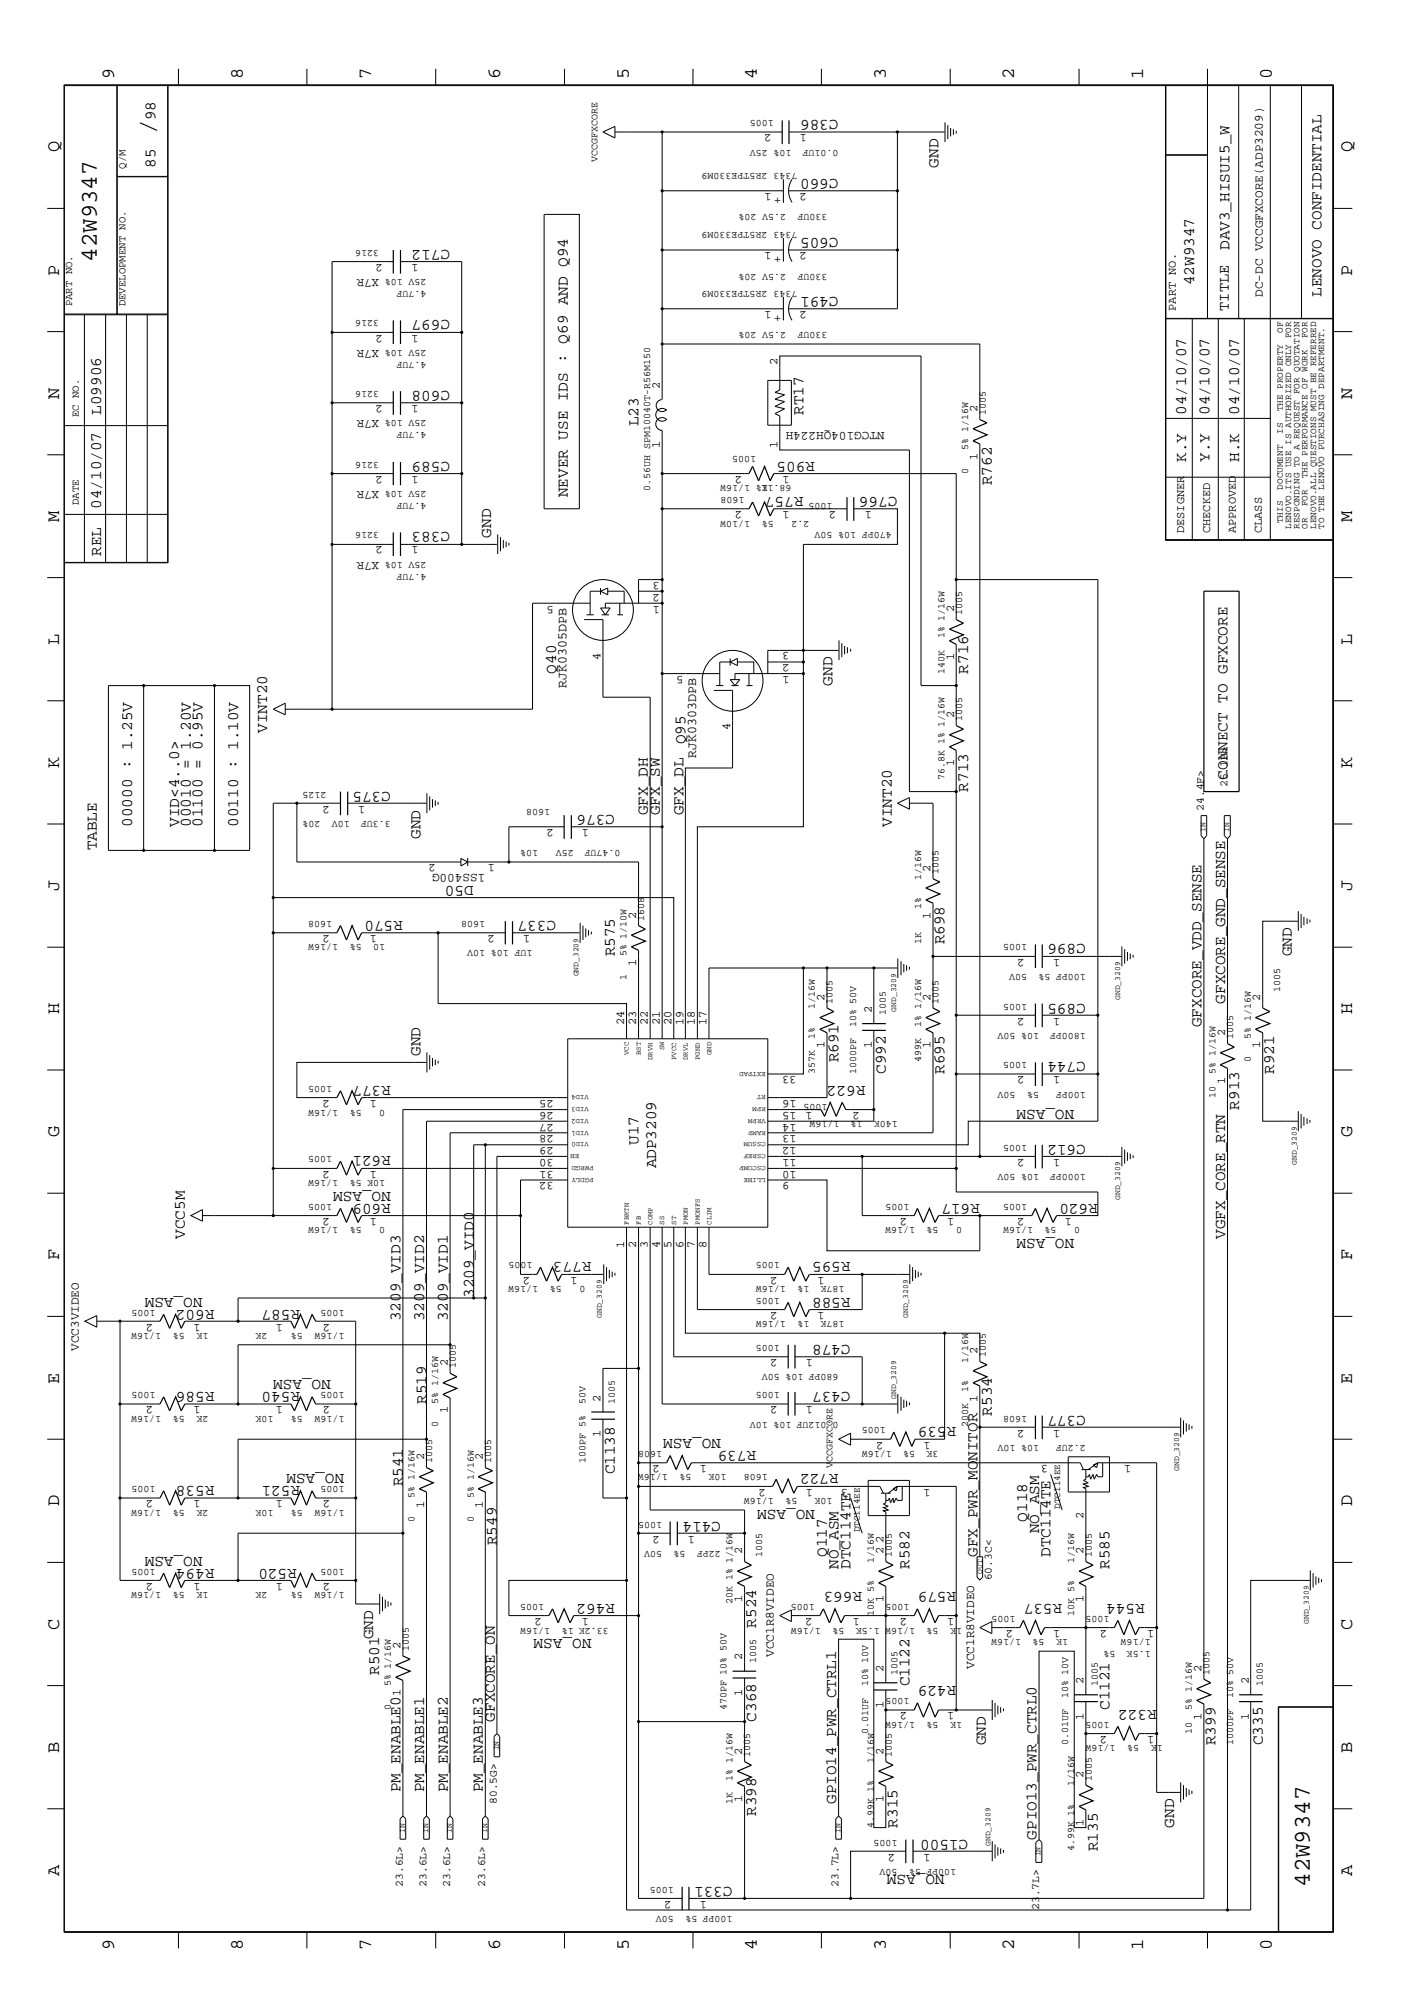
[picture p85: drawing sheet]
<svg xmlns="http://www.w3.org/2000/svg" width="300mm" height="423mm" viewBox="0 0 300 423" stroke-linecap="round" stroke-linejoin="round" font-family="sans-serif">
<defs><g id="words">
<text font-size="5.2" x="32.9" y="28.4" transform="rotate(-90 32.9 28.4)">/</text>
<g font-size="5.1">
<text x="20.5" y="55.4" transform="rotate(-90 20.5 55.4)">42W9347</text>
<text x="277.2" y="399.4" transform="rotate(-90 277.2 399.4)">42W9347</text>
</g>
<g font-size="4">
<text x="24.1" y="16.7" transform="rotate(-90 24.1 16.7)">9</text>
<text x="51.4" y="16.7" transform="rotate(-90 51.4 16.7)">8</text>
<text x="78.6" y="16.7" transform="rotate(-90 78.6 16.7)">7</text>
<text x="105.8" y="16.7" transform="rotate(-90 105.8 16.7)">6</text>
<text x="133.1" y="16.7" transform="rotate(-90 133.1 16.7)">5</text>
<text x="160.2" y="16.7" transform="rotate(-90 160.2 16.7)">4</text>
<text x="187.5" y="16.7" transform="rotate(-90 187.5 16.7)">3</text>
<text x="214.6" y="16.7" transform="rotate(-90 214.6 16.7)">2</text>
<text x="241.9" y="16.7" transform="rotate(-90 241.9 16.7)">1</text>
<text x="269.2" y="16.7" transform="rotate(-90 269.2 16.7)">0</text>
<text x="12.5" y="32.3" transform="rotate(-90 12.5 32.3)">Q</text>
<text x="286.2" y="32.3" transform="rotate(-90 286.2 32.3)">Q</text>
<text x="12.5" y="58.3" transform="rotate(-90 12.5 58.3)">P</text>
<text x="286.2" y="58.3" transform="rotate(-90 286.2 58.3)">P</text>
<text x="12.5" y="84.4" transform="rotate(-90 12.5 84.4)">N</text>
<text x="286.2" y="84.4" transform="rotate(-90 286.2 84.4)">N</text>
<text x="12.5" y="110.5" transform="rotate(-90 12.5 110.5)">M</text>
<text x="286.2" y="110.5" transform="rotate(-90 286.2 110.5)">M</text>
<text x="12.5" y="136.5" transform="rotate(-90 12.5 136.5)">L</text>
<text x="286.2" y="136.5" transform="rotate(-90 286.2 136.5)">L</text>
<text x="12.5" y="162.6" transform="rotate(-90 12.5 162.6)">K</text>
<text x="286.2" y="162.6" transform="rotate(-90 286.2 162.6)">K</text>
<text x="12.5" y="188.6" transform="rotate(-90 12.5 188.6)">J</text>
<text x="286.2" y="188.6" transform="rotate(-90 286.2 188.6)">J</text>
<text x="12.5" y="214.7" transform="rotate(-90 12.5 214.7)">H</text>
<text x="286.2" y="214.7" transform="rotate(-90 286.2 214.7)">H</text>
<text x="12.5" y="240.7" transform="rotate(-90 12.5 240.7)">G</text>
<text x="286.2" y="240.7" transform="rotate(-90 286.2 240.7)">G</text>
<text x="12.5" y="266.8" transform="rotate(-90 12.5 266.8)">F</text>
<text x="286.2" y="266.8" transform="rotate(-90 286.2 266.8)">F</text>
<text x="12.5" y="292.9" transform="rotate(-90 12.5 292.9)">E</text>
<text x="286.2" y="292.9" transform="rotate(-90 286.2 292.9)">E</text>
<text x="12.5" y="318.9" transform="rotate(-90 12.5 318.9)">D</text>
<text x="286.2" y="318.9" transform="rotate(-90 286.2 318.9)">D</text>
<text x="12.5" y="344.9" transform="rotate(-90 12.5 344.9)">C</text>
<text x="286.2" y="344.9" transform="rotate(-90 286.2 344.9)">C</text>
<text x="12.5" y="371" transform="rotate(-90 12.5 371)">B</text>
<text x="286.2" y="371" transform="rotate(-90 286.2 371)">B</text>
<text x="12.5" y="397" transform="rotate(-90 12.5 397)">A</text>
<text x="286.2" y="397" transform="rotate(-90 286.2 397)">A</text>
<text x="24.1" y="412.7" transform="rotate(-90 24.1 412.7)">9</text>
<text x="51.4" y="412.7" transform="rotate(-90 51.4 412.7)">8</text>
<text x="78.6" y="412.7" transform="rotate(-90 78.6 412.7)">7</text>
<text x="105.8" y="412.7" transform="rotate(-90 105.8 412.7)">6</text>
<text x="133.1" y="412.7" transform="rotate(-90 133.1 412.7)">5</text>
<text x="160.2" y="412.7" transform="rotate(-90 160.2 412.7)">4</text>
<text x="187.5" y="412.7" transform="rotate(-90 187.5 412.7)">3</text>
<text x="214.6" y="412.7" transform="rotate(-90 214.6 412.7)">2</text>
<text x="241.9" y="412.7" transform="rotate(-90 241.9 412.7)">1</text>
<text x="269.2" y="412.7" transform="rotate(-90 269.2 412.7)">0</text>
</g>
<g font-size="3.4">
<text x="32.9" y="25.5" transform="rotate(-90 32.9 25.5)">98</text>
<text x="177.5" y="25.5" transform="rotate(-180 177.5 25.5)">C386</text>
<text x="32.9" y="35.5" transform="rotate(-90 32.9 35.5)">85</text>
<text x="198.6" y="35.5" transform="rotate(-90 198.6 35.5)">GND</text>
<text x="177.5" y="37.9" transform="rotate(-180 177.5 37.9)">C660</text>
<text x="95.2" y="52.9" transform="rotate(-180 95.2 52.9)">C712</text>
<text x="177.5" y="50.4" transform="rotate(-180 177.5 50.4)">C605</text>
<text x="260.2" y="52.9" transform="rotate(-90 260.2 52.9)">DAV3_HISUI5_W</text>
<text x="177.5" y="62.8" transform="rotate(-180 177.5 62.8)">C491</text>
<text x="252.7" y="60.4" transform="rotate(-90 252.7 60.4)">42W9347</text>
<text x="279.7" y="62.8" transform="rotate(-90 279.7 62.8)">LENOVO CONFIDENTIAL</text>
<text x="95.2" y="67.8" transform="rotate(-180 95.2 67.8)">C697</text>
<text x="95.2" y="82.8" transform="rotate(-180 95.2 82.8)">C608</text>
<text x="21.4" y="87.8" transform="rotate(-90 21.4 87.8)">L09906</text>
<text x="170" y="87.8" transform="rotate(-90 170 87.8)">RT17</text>
<text x="251" y="87.8" transform="rotate(-90 251 87.8)">04/10/07</text>
<text x="255.9" y="87.8" transform="rotate(-90 255.9 87.8)">04/10/07</text>
<text x="262.2" y="87.8" transform="rotate(-90 262.2 87.8)">04/10/07</text>
<text x="135.1" y="90.3" transform="rotate(-90 135.1 90.3)">L23</text>
<text x="95.2" y="97.8" transform="rotate(-180 95.2 97.8)">C589</text>
<text x="172.5" y="97.8" transform="rotate(-180 172.5 97.8)">R905</text>
<text x="251" y="97.8" transform="rotate(-90 251 97.8)">K.Y</text>
<text x="255.9" y="97.8" transform="rotate(-90 255.9 97.8)">Y.Y</text>
<text x="262.2" y="97.8" transform="rotate(-90 262.2 97.8)">H.K</text>
<text x="21.4" y="107.7" transform="rotate(-90 21.4 107.7)">04/10/07</text>
<text x="120.1" y="105.2" transform="rotate(-90 120.1 105.2)">NEVER USE IDS : Q69 AND Q94</text>
<text x="170" y="105.2" transform="rotate(-180 170 105.2)">R757</text>
<text x="189.9" y="105.2" transform="rotate(-180 189.9 105.2)">C766</text>
<text x="209.9" y="102.7" transform="rotate(-90 209.9 102.7)">R762</text>
<text x="95.2" y="112.7" transform="rotate(-180 95.2 112.7)">C383</text>
<text x="104" y="113.8" transform="rotate(-90 104 113.8)">GND</text>
<text x="21.4" y="117.7" transform="rotate(-90 21.4 117.7)">REL</text>
<text x="117.7" y="142.6" transform="rotate(-90 117.7 142.6)">Q40</text>
<text x="204.9" y="142.6" transform="rotate(-90 204.9 142.6)">R716</text>
<text x="176.2" y="145.1" transform="rotate(-90 176.2 145.1)">GND</text>
<text x="56.6" y="155.1" transform="rotate(-90 56.6 155.1)">VINT20</text>
<text x="145" y="157.6" transform="rotate(-90 145 157.6)">Q95</text>
<text x="82.7" y="167.6" transform="rotate(-180 82.7 167.6)">C375</text>
<text x="204.9" y="167.6" transform="rotate(-90 204.9 167.6)">R713</text>
<text x="259.8" y="165" transform="rotate(-90 259.8 165)">CONNECT TO GFXCORE</text>
<text x="130.1" y="172.6" transform="rotate(-180 130.1 172.6)">C376</text>
<text x="137.1" y="172.6" transform="rotate(-90 137.1 172.6)">GFX_DH</text>
<text x="139.6" y="172.6" transform="rotate(-90 139.6 172.6)">GFX_SW</text>
<text x="144.6" y="172.6" transform="rotate(-90 144.6 172.6)">GFX_DL</text>
<text x="27.9" y="175" transform="rotate(-90 27.9 175)">00000 : 1.25V</text>
<text x="37.9" y="175" transform="rotate(-90 37.9 175)">VID&lt;4..0&gt;</text>
<text x="40.4" y="175" transform="rotate(-90 40.4 175)">00010 = 1.20V</text>
<text x="42.8" y="175" transform="rotate(-90 42.8 175)">01100 = 0.95V</text>
<text x="50.4" y="175" transform="rotate(-90 50.4 175)">00110 : 1.10V</text>
<text x="89" y="177.5" transform="rotate(-90 89 177.5)">GND</text>
<text x="188.7" y="175" transform="rotate(-90 188.7 175)">VINT20</text>
<text x="20.5" y="180" transform="rotate(-90 20.5 180)">TABLE</text>
<text x="100.2" y="187.5" transform="rotate(-180 100.2 187.5)">D50</text>
<text x="85.3" y="195" transform="rotate(-180 85.3 195)">R570</text>
<text x="117.7" y="195" transform="rotate(-180 117.7 195)">C337</text>
<text x="130.1" y="202.4" transform="rotate(-90 130.1 202.4)">R575</text>
<text x="199.9" y="199.9" transform="rotate(-90 199.9 199.9)">R698</text>
<text x="229.8" y="199.9" transform="rotate(-180 229.8 199.9)">C896</text>
<text x="273.4" y="202.4" transform="rotate(-90 273.4 202.4)">GND</text>
<text x="229.8" y="212.4" transform="rotate(-180 229.8 212.4)">C895</text>
<text x="259.2" y="212.4" transform="rotate(-90 259.2 212.4)">GFXCORE_GND_SENSE</text>
<text x="254.3" y="217.4" transform="rotate(-90 254.3 217.4)">GFXCORE_VDD_SENSE</text>
<text x="89" y="223.5" transform="rotate(-90 89 223.5)">GND</text>
<text x="177.5" y="224.9" transform="rotate(-90 177.5 224.9)">R691</text>
<text x="187.5" y="227.3" transform="rotate(-90 187.5 227.3)">C992</text>
<text x="199.9" y="227.3" transform="rotate(-90 199.9 227.3)">R695</text>
<text x="229.8" y="224.9" transform="rotate(-180 229.8 224.9)">C744</text>
<text x="269.7" y="227.3" transform="rotate(-90 269.7 227.3)">R921</text>
<text x="82.7" y="229.9" transform="rotate(-180 82.7 229.9)">R377</text>
<text x="183.1" y="229.9" transform="rotate(-180 183.1 229.9)">R622</text>
<text x="227.3" y="234.9" transform="rotate(-180 227.3 234.9)">NO_ASM</text>
<text x="262.2" y="234.9" transform="rotate(-90 262.2 234.9)">R913</text>
<text x="82.7" y="244.8" transform="rotate(-180 82.7 244.8)">R621</text>
<text x="135.1" y="242.3" transform="rotate(-90 135.1 242.3)">U17</text>
<text x="229.8" y="242.3" transform="rotate(-180 229.8 242.3)">C612</text>
<text x="138.9" y="247.3" transform="rotate(-90 138.9 247.3)">ADP3209</text>
<text x="82.7" y="252.3" transform="rotate(-180 82.7 252.3)">NO_ASM</text>
<text x="82.7" y="254.8" transform="rotate(-180 82.7 254.8)">R609</text>
<text x="207.3" y="254.8" transform="rotate(-180 207.3 254.8)">R617</text>
<text x="232.3" y="254.8" transform="rotate(-180 232.3 254.8)">R620</text>
<text x="39.1" y="262.2" transform="rotate(-90 39.1 262.2)">VCC5M</text>
<text x="227.3" y="262.2" transform="rotate(-180 227.3 262.2)">NO_ASM</text>
<text x="259.2" y="262.2" transform="rotate(-90 259.2 262.2)">VGFX_CORE_RTN</text>
<text x="125.1" y="267.2" transform="rotate(-180 125.1 267.2)">R773</text>
<text x="180" y="267.2" transform="rotate(-180 180 267.2)">R595</text>
<text x="42.8" y="274.7" transform="rotate(-180 42.8 274.7)">NO_ASM</text>
<text x="100.2" y="274.7" transform="rotate(-90 100.2 274.7)">3209_VID0</text>
<text x="180" y="274.7" transform="rotate(-180 180 274.7)">R588</text>
<text x="45.4" y="277.2" transform="rotate(-180 45.4 277.2)">R602</text>
<text x="63.5" y="277.2" transform="rotate(-180 63.5 277.2)">R587</text>
<text x="84.8" y="279.7" transform="rotate(-90 84.8 279.7)">3209_VID3</text>
<text x="89.7" y="279.7" transform="rotate(-90 89.7 279.7)">3209_VID2</text>
<text x="94.7" y="279.7" transform="rotate(-90 94.7 279.7)">3209_VID1</text>
<text x="180" y="284.6" transform="rotate(-180 180 284.6)">C478</text>
<text x="70" y="292.2" transform="rotate(-180 70 292.2)">NO_ASM</text>
<text x="45.4" y="294.6" transform="rotate(-180 45.4 294.6)">R586</text>
<text x="63.5" y="294.6" transform="rotate(-180 63.5 294.6)">R540</text>
<text x="90.3" y="297.2" transform="rotate(-90 90.3 297.2)">R519</text>
<text x="180" y="294.6" transform="rotate(-180 180 294.6)">C437</text>
<text x="209.9" y="299.6" transform="rotate(-90 209.9 299.6)">R534</text>
<text x="229.8" y="299.6" transform="rotate(-180 229.8 299.6)">C377</text>
<text x="152.6" y="304.6" transform="rotate(-180 152.6 304.6)">NO_ASM</text>
<text x="202.4" y="302.1" transform="rotate(-180 202.4 302.1)">R539</text>
<text x="160" y="307.1" transform="rotate(-180 160 307.1)">R739</text>
<text x="45.4" y="314.6" transform="rotate(-180 45.4 314.6)">R538</text>
<text x="63.5" y="314.6" transform="rotate(-180 63.5 314.6)">R521</text>
<text x="72.8" y="312.1" transform="rotate(-180 72.8 312.1)">NO_ASM</text>
<text x="85.3" y="314.6" transform="rotate(-90 85.3 314.6)">R541</text>
<text x="130.1" y="312.1" transform="rotate(-90 130.1 312.1)">C1138</text>
<text x="177.5" y="312.1" transform="rotate(-180 177.5 312.1)">R722</text>
<text x="152.6" y="322.1" transform="rotate(-180 152.6 322.1)">C414</text>
<text x="172.5" y="319.6" transform="rotate(-180 172.5 319.6)">NO_ASM</text>
<text x="217.3" y="322.1" transform="rotate(-90 217.3 322.1)">Q118</text>
<text x="42.8" y="329.5" transform="rotate(-180 42.8 329.5)">NO_ASM</text>
<text x="105.2" y="327.1" transform="rotate(-90 105.2 327.1)">R549</text>
<text x="175" y="329.5" transform="rotate(-90 175 329.5)">Q117</text>
<text x="206.8" y="329.5" transform="rotate(-90 206.8 329.5)">GFX_PWR_MONITOR</text>
<text x="219.9" y="324.5" transform="rotate(-90 219.9 324.5)">NO_ASM</text>
<text x="222.3" y="329.5" transform="rotate(-90 222.3 329.5)">DTC114TE</text>
<text x="45.4" y="332.1" transform="rotate(-180 45.4 332.1)">R494</text>
<text x="62.8" y="332.1" transform="rotate(-180 62.8 332.1)">R520</text>
<text x="177.5" y="332.1" transform="rotate(-90 177.5 332.1)">NO_ASM</text>
<text x="180" y="332.1" transform="rotate(-90 180 332.1)">DTC114TE</text>
<text x="192.4" y="332.1" transform="rotate(-90 192.4 332.1)">R582</text>
<text x="234.8" y="332.1" transform="rotate(-90 234.8 332.1)">R585</text>
<text x="130.1" y="339.5" transform="rotate(-180 130.1 339.5)">R462</text>
<text x="182.5" y="337.1" transform="rotate(-180 182.5 337.1)">R663</text>
<text x="202.4" y="337.1" transform="rotate(-180 202.4 337.1)">R579</text>
<text x="224.8" y="339.5" transform="rotate(-180 224.8 339.5)">R537</text>
<text x="242.2" y="339.5" transform="rotate(-180 242.2 339.5)">R544</text>
<text x="79" y="347" transform="rotate(-90 79 347)">GND</text>
<text x="125.1" y="347" transform="rotate(-180 125.1 347)">NO_ASM</text>
<text x="160" y="344.5" transform="rotate(-90 160 344.5)">R524</text>
<text x="80.3" y="354.5" transform="rotate(-90 80.3 354.5)">R501</text>
<text x="192.4" y="357" transform="rotate(-90 192.4 357)">C1122</text>
<text x="202.4" y="357" transform="rotate(-180 202.4 357)">R429</text>
<text x="104.7" y="364.4" transform="rotate(-90 104.7 364.4)">GFXCORE_ON</text>
<text x="160" y="364.4" transform="rotate(-90 160 364.4)">C368</text>
<text x="234.8" y="361.9" transform="rotate(-90 234.8 361.9)">C1121</text>
<text x="244.8" y="361.9" transform="rotate(-180 244.8 361.9)">R322</text>
<text x="208.6" y="369.4" transform="rotate(-90 208.6 369.4)">GND</text>
<text x="257.2" y="369.4" transform="rotate(-90 257.2 369.4)">R399</text>
<text x="267.2" y="369.4" transform="rotate(-90 267.2 369.4)">C335</text>
<text x="84.8" y="379.4" transform="rotate(-90 84.8 379.4)">PM_ENABLE0</text>
<text x="89.7" y="379.4" transform="rotate(-90 89.7 379.4)">PM_ENABLE1</text>
<text x="94.7" y="379.4" transform="rotate(-90 94.7 379.4)">PM_ENABLE2</text>
<text x="102.2" y="379.4" transform="rotate(-90 102.2 379.4)">PM_ENABLE3</text>
<text x="177" y="381.8" transform="rotate(-90 177 381.8)">GPIO14_PWR_CTRL1</text>
<text x="160" y="384.4" transform="rotate(-90 160 384.4)">R398</text>
<text x="189.9" y="386.8" transform="rotate(-90 189.9 386.8)">R315</text>
<text x="204.9" y="389.4" transform="rotate(-180 204.9 389.4)">C1500</text>
<text x="219.4" y="389.4" transform="rotate(-90 219.4 389.4)">GPIO13_PWR_CTRL0</text>
<text x="248.5" y="386.8" transform="rotate(-90 248.5 386.8)">GND</text>
<text x="232.3" y="391.8" transform="rotate(-90 232.3 391.8)">R135</text>
<text x="155" y="399.4" transform="rotate(-180 155 399.4)">C331</text>
<text x="199.9" y="396.8" transform="rotate(-180 199.9 396.8)">NO_ASM</text>
</g>
<text font-size="3.2" x="260" y="65.8" transform="rotate(-90 260 65.8)">TITLE</text>
<g font-size="2.8">
<text x="119.9" y="145.6" transform="rotate(-90 119.9 145.6)">RJK0305DPB</text>
<text x="147.3" y="160.5" transform="rotate(-90 147.3 160.5)">RJK0303DPB</text>
</g>
<g font-size="2.7">
<text x="165.4" y="41.7" transform="rotate(-180 165.4 41.7)">+</text>
<text x="80.3" y="59.1" transform="rotate(-180 80.3 59.1)">X7R</text>
<text x="165.4" y="54.1" transform="rotate(-180 165.4 54.1)">+</text>
<text x="267.2" y="62.8" transform="rotate(-90 267.2 62.8)">DC-DC VCCGFXCORE(ADP3209)</text>
<text x="165.4" y="66.6" transform="rotate(-180 165.4 66.6)">+</text>
<text x="80.3" y="74.1" transform="rotate(-180 80.3 74.1)">X7R</text>
<text x="80.3" y="89" transform="rotate(-180 80.3 89)">X7R</text>
<text x="187.2" y="91.5" transform="rotate(-180 187.2 91.5)">NTCG104QH224H</text>
<text x="80.3" y="104" transform="rotate(-180 80.3 104)">X7R</text>
<text x="80.3" y="119" transform="rotate(-180 80.3 119)">X7R</text>
<text x="102.7" y="185" transform="rotate(-180 102.7 185)">1SS400G</text>
<text x="16.7" y="285.9" transform="rotate(-90 16.7 285.9)">VCC3VIDEO</text>
<text x="163.7" y="350.7" transform="rotate(-90 163.7 350.7)">VCC1R8VIDEO</text>
<text x="206.2" y="353.2" transform="rotate(-90 206.2 353.2)">VCC1R8VIDEO</text>
</g>
<g font-size="2.5">
<text x="163.2" y="28.4" transform="rotate(-180 163.2 28.4)">2</text>
<text x="170.8" y="28.4" transform="rotate(-180 170.8 28.4)">1</text>
<text x="163.2" y="40.9" transform="rotate(-180 163.2 40.9)">1</text>
<text x="170.8" y="40.9" transform="rotate(-180 170.8 40.9)">2</text>
<text x="163.2" y="53.4" transform="rotate(-180 163.2 53.4)">1</text>
<text x="170.8" y="53.4" transform="rotate(-180 170.8 53.4)">2</text>
<text x="81" y="55.9" transform="rotate(-180 81 55.9)">2</text>
<text x="88.6" y="55.9" transform="rotate(-180 88.6 55.9)">1</text>
<text x="163.2" y="65.9" transform="rotate(-180 163.2 65.9)">1</text>
<text x="170.8" y="65.9" transform="rotate(-180 170.8 65.9)">2</text>
<text x="248.8" y="65.8" transform="rotate(-90 248.8 65.8)">PART NO.</text>
<text x="81" y="70.9" transform="rotate(-180 81 70.9)">2</text>
<text x="88.6" y="70.9" transform="rotate(-180 88.6 70.9)">1</text>
<text x="164.5" y="77.3" transform="rotate(-90 164.5 77.3)">2</text>
<text x="139.6" y="82.3" transform="rotate(-90 139.6 82.3)">2</text>
<text x="81" y="85.8" transform="rotate(-180 81 85.8)">2</text>
<text x="88.6" y="85.8" transform="rotate(-180 88.6 85.8)">1</text>
<text x="206.8" y="87.3" transform="rotate(-90 206.8 87.3)">2</text>
<text x="139.6" y="94.8" transform="rotate(-90 139.6 94.8)">1</text>
<text x="164.5" y="94.8" transform="rotate(-90 164.5 94.8)">1</text>
<text x="81" y="100.8" transform="rotate(-180 81 100.8)">2</text>
<text x="88.6" y="100.8" transform="rotate(-180 88.6 100.8)">1</text>
<text x="157.1" y="100.8" transform="rotate(-180 157.1 100.8)">2</text>
<text x="167" y="100.8" transform="rotate(-180 167 100.8)">1</text>
<text x="206.8" y="97.3" transform="rotate(-90 206.8 97.3)">1</text>
<text x="157.1" y="108.2" transform="rotate(-180 157.1 108.2)">2</text>
<text x="167" y="108.2" transform="rotate(-180 167 108.2)">1</text>
<text x="177" y="108.2" transform="rotate(-180 177 108.2)">2</text>
<text x="184.5" y="108.2" transform="rotate(-180 184.5 108.2)">1</text>
<text x="250.6" y="112.9" transform="rotate(-90 250.6 112.9)">DESIGNER</text>
<text x="256.1" y="112.9" transform="rotate(-90 256.1 112.9)">CHECKED</text>
<text x="261.5" y="112.9" transform="rotate(-90 261.5 112.9)">APPROVED</text>
<text x="267" y="112.9" transform="rotate(-90 267 112.9)">CLASS</text>
<text x="81" y="115.7" transform="rotate(-180 81 115.7)">2</text>
<text x="88.6" y="115.7" transform="rotate(-180 88.6 115.7)">1</text>
<text x="139.6" y="125.6" transform="rotate(-180 139.6 125.6)">2</text>
<text x="139.6" y="123.2" transform="rotate(-180 139.6 123.2)">3</text>
<text x="117.2" y="128.2" transform="rotate(-180 117.2 128.2)">5</text>
<text x="139.6" y="128.2" transform="rotate(-180 139.6 128.2)">1</text>
<text x="201.9" y="129.6" transform="rotate(-90 201.9 129.6)">2</text>
<text x="127.1" y="139.6" transform="rotate(-90 127.1 139.6)">4</text>
<text x="144.6" y="143.1" transform="rotate(-180 144.6 143.1)">5</text>
<text x="167" y="140.6" transform="rotate(-180 167 140.6)">2</text>
<text x="167" y="138.1" transform="rotate(-180 167 138.1)">3</text>
<text x="167" y="143.1" transform="rotate(-180 167 143.1)">1</text>
<text x="201.9" y="139.6" transform="rotate(-90 201.9 139.6)">1</text>
<text x="154.5" y="154.6" transform="rotate(-90 154.5 154.6)">4</text>
<text x="201.9" y="152.1" transform="rotate(-90 201.9 152.1)">2</text>
<text x="201.9" y="162.1" transform="rotate(-90 201.9 162.1)">1</text>
<text x="69.8" y="170.5" transform="rotate(-180 69.8 170.5)">2</text>
<text x="77.3" y="170.5" transform="rotate(-180 77.3 170.5)">1</text>
<text x="117.2" y="175.5" transform="rotate(-180 117.2 175.5)">2</text>
<text x="124.6" y="175.5" transform="rotate(-180 124.6 175.5)">1</text>
<text x="92.2" y="183" transform="rotate(-180 92.2 183)">2</text>
<text x="104.7" y="183" transform="rotate(-180 104.7 183)">1</text>
<text x="196.9" y="184.5" transform="rotate(-90 196.9 184.5)">2</text>
<text x="69.8" y="198" transform="rotate(-180 69.8 198)">2</text>
<text x="79.8" y="198" transform="rotate(-180 79.8 198)">1</text>
<text x="104.7" y="198" transform="rotate(-180 104.7 198)">2</text>
<text x="112.2" y="198" transform="rotate(-180 112.2 198)">1</text>
<text x="134.6" y="194.5" transform="rotate(-90 134.6 194.5)">2</text>
<text x="196.9" y="194.5" transform="rotate(-90 196.9 194.5)">1</text>
<text x="216.8" y="202.9" transform="rotate(-180 216.8 202.9)">2</text>
<text x="224.4" y="202.9" transform="rotate(-180 224.4 202.9)">1</text>
<text x="134.6" y="204.5" transform="rotate(-90 134.6 204.5)">1</text>
<text x="174.5" y="211.9" transform="rotate(-90 174.5 211.9)">2</text>
<text x="184.5" y="214.4" transform="rotate(-90 184.5 214.4)">2</text>
<text x="196.9" y="211.9" transform="rotate(-90 196.9 211.9)">2</text>
<text x="216.8" y="215.4" transform="rotate(-180 216.8 215.4)">2</text>
<text x="224.4" y="215.4" transform="rotate(-180 224.4 215.4)">1</text>
<text x="266.7" y="211.9" transform="rotate(-90 266.7 211.9)">2</text>
<text x="132.1" y="216.9" transform="rotate(-90 132.1 216.9)">24</text>
<text x="134.6" y="216.9" transform="rotate(-90 134.6 216.9)">23</text>
<text x="137.1" y="216.9" transform="rotate(-90 137.1 216.9)">22</text>
<text x="139.6" y="216.9" transform="rotate(-90 139.6 216.9)">21</text>
<text x="142.1" y="216.9" transform="rotate(-90 142.1 216.9)">20</text>
<text x="144.6" y="216.9" transform="rotate(-90 144.6 216.9)">19</text>
<text x="147.1" y="216.9" transform="rotate(-90 147.1 216.9)">18</text>
<text x="149.5" y="216.9" transform="rotate(-90 149.5 216.9)">17</text>
<text x="174.5" y="221.9" transform="rotate(-90 174.5 221.9)">1</text>
<text x="184.5" y="221.9" transform="rotate(-90 184.5 221.9)">1</text>
<text x="196.9" y="221.9" transform="rotate(-90 196.9 221.9)">1</text>
<text x="259.2" y="219.4" transform="rotate(-90 259.2 219.4)">2</text>
<text x="266.7" y="221.9" transform="rotate(-90 266.7 221.9)">1</text>
<text x="168.6" y="227.8" transform="rotate(-180 168.6 227.8)">33</text>
<text x="216.8" y="227.8" transform="rotate(-180 216.8 227.8)">2</text>
<text x="224.4" y="227.8" transform="rotate(-180 224.4 227.8)">1</text>
<text x="69.8" y="232.8" transform="rotate(-180 69.8 232.8)">2</text>
<text x="79.8" y="232.8" transform="rotate(-180 79.8 232.8)">1</text>
<text x="117.2" y="232.8" transform="rotate(-180 117.2 232.8)">25</text>
<text x="168.6" y="232.8" transform="rotate(-180 168.6 232.8)">16</text>
<text x="259.2" y="229.4" transform="rotate(-90 259.2 229.4)">1</text>
<text x="117.2" y="235.3" transform="rotate(-180 117.2 235.3)">26</text>
<text x="117.2" y="237.8" transform="rotate(-180 117.2 237.8)">27</text>
<text x="168.6" y="237.8" transform="rotate(-180 168.6 237.8)">14</text>
<text x="168.6" y="235.3" transform="rotate(-180 168.6 235.3)">15</text>
<text x="172" y="235.3" transform="rotate(-180 172 235.3)">1</text>
<text x="181.9" y="235.3" transform="rotate(-180 181.9 235.3)">2</text>
<text x="117.2" y="240.3" transform="rotate(-180 117.2 240.3)">28</text>
<text x="117.2" y="242.8" transform="rotate(-180 117.2 242.8)">29</text>
<text x="117.2" y="245.3" transform="rotate(-180 117.2 245.3)">30</text>
<text x="168.6" y="245.3" transform="rotate(-180 168.6 245.3)">11</text>
<text x="168.6" y="242.8" transform="rotate(-180 168.6 242.8)">12</text>
<text x="168.6" y="240.3" transform="rotate(-180 168.6 240.3)">13</text>
<text x="216.8" y="245.3" transform="rotate(-180 216.8 245.3)">2</text>
<text x="224.4" y="245.3" transform="rotate(-180 224.4 245.3)">1</text>
<text x="69.8" y="247.8" transform="rotate(-180 69.8 247.8)">2</text>
<text x="79.8" y="247.8" transform="rotate(-180 79.8 247.8)">1</text>
<text x="117.2" y="247.8" transform="rotate(-180 117.2 247.8)">31</text>
<text x="117.2" y="250.3" transform="rotate(-180 117.2 250.3)">32</text>
<text x="167" y="250.3" transform="rotate(-180 167 250.3)">9</text>
<text x="168.6" y="247.8" transform="rotate(-180 168.6 247.8)">10</text>
<text x="69.8" y="257.7" transform="rotate(-180 69.8 257.7)">2</text>
<text x="79.8" y="257.7" transform="rotate(-180 79.8 257.7)">1</text>
<text x="191.9" y="257.7" transform="rotate(-180 191.9 257.7)">2</text>
<text x="201.9" y="257.7" transform="rotate(-180 201.9 257.7)">1</text>
<text x="216.8" y="257.7" transform="rotate(-180 216.8 257.7)">2</text>
<text x="226.8" y="257.7" transform="rotate(-180 226.8 257.7)">1</text>
<text x="132.1" y="264.2" transform="rotate(-90 132.1 264.2)">1</text>
<text x="134.6" y="264.2" transform="rotate(-90 134.6 264.2)">2</text>
<text x="137.1" y="264.2" transform="rotate(-90 137.1 264.2)">3</text>
<text x="139.6" y="264.2" transform="rotate(-90 139.6 264.2)">4</text>
<text x="142.1" y="264.2" transform="rotate(-90 142.1 264.2)">5</text>
<text x="144.6" y="264.2" transform="rotate(-90 144.6 264.2)">6</text>
<text x="147.1" y="264.2" transform="rotate(-90 147.1 264.2)">7</text>
<text x="149.5" y="264.2" transform="rotate(-90 149.5 264.2)">8</text>
<text x="112.2" y="270.3" transform="rotate(-180 112.2 270.3)">2</text>
<text x="122.2" y="270.3" transform="rotate(-180 122.2 270.3)">1</text>
<text x="164.5" y="270.3" transform="rotate(-180 164.5 270.3)">2</text>
<text x="174.5" y="270.3" transform="rotate(-180 174.5 270.3)">1</text>
<text x="32.4" y="280.2" transform="rotate(-180 32.4 280.2)">2</text>
<text x="42.4" y="280.2" transform="rotate(-180 42.4 280.2)">1</text>
<text x="59.9" y="280.2" transform="rotate(-180 59.9 280.2)">1</text>
<text x="69.9" y="280.2" transform="rotate(-180 69.9 280.2)">2</text>
<text x="164.5" y="277.7" transform="rotate(-180 164.5 277.7)">2</text>
<text x="174.5" y="277.7" transform="rotate(-180 174.5 277.7)">1</text>
<text x="164.5" y="287.7" transform="rotate(-180 164.5 287.7)">2</text>
<text x="172" y="287.7" transform="rotate(-180 172 287.7)">1</text>
<text x="206.8" y="286.7" transform="rotate(-90 206.8 286.7)">2</text>
<text x="94.7" y="289.1" transform="rotate(-90 94.7 289.1)">2</text>
<text x="32.4" y="297.6" transform="rotate(-180 32.4 297.6)">2</text>
<text x="42.4" y="297.6" transform="rotate(-180 42.4 297.6)">1</text>
<text x="59.9" y="297.6" transform="rotate(-180 59.9 297.6)">1</text>
<text x="69.8" y="297.6" transform="rotate(-180 69.8 297.6)">2</text>
<text x="94.7" y="299.1" transform="rotate(-90 94.7 299.1)">1</text>
<text x="127.1" y="296.7" transform="rotate(-90 127.1 296.7)">2</text>
<text x="164.5" y="297.6" transform="rotate(-180 164.5 297.6)">2</text>
<text x="172" y="297.6" transform="rotate(-180 172 297.6)">1</text>
<text x="206.8" y="296.7" transform="rotate(-90 206.8 296.7)">1</text>
<text x="127.1" y="304.1" transform="rotate(-90 127.1 304.1)">1</text>
<text x="186.9" y="305.1" transform="rotate(-180 186.9 305.1)">2</text>
<text x="196.9" y="305.1" transform="rotate(-180 196.9 305.1)">1</text>
<text x="216.8" y="302.6" transform="rotate(-180 216.8 302.6)">2</text>
<text x="224.4" y="302.6" transform="rotate(-180 224.4 302.6)">1</text>
<text x="89.7" y="309.1" transform="rotate(-90 89.7 309.1)">2</text>
<text x="102.2" y="309.1" transform="rotate(-90 102.2 309.1)">2</text>
<text x="139.6" y="310.1" transform="rotate(-180 139.6 310.1)">2</text>
<text x="149.6" y="310.1" transform="rotate(-180 149.6 310.1)">1</text>
<text x="221.8" y="310.1" transform="rotate(-180 221.8 310.1)">3</text>
<text x="239.4" y="310.1" transform="rotate(-180 239.4 310.1)">1</text>
<text x="32.4" y="317.6" transform="rotate(-180 32.4 317.6)">2</text>
<text x="42.4" y="317.6" transform="rotate(-180 42.4 317.6)">1</text>
<text x="59.9" y="317.6" transform="rotate(-180 59.9 317.6)">1</text>
<text x="69.9" y="317.6" transform="rotate(-180 69.9 317.6)">2</text>
<text x="162.1" y="315.1" transform="rotate(-180 162.1 315.1)">2</text>
<text x="172" y="315.1" transform="rotate(-180 172 315.1)">1</text>
<text x="179.5" y="315.1" transform="rotate(-180 179.5 315.1)">3</text>
<text x="196.9" y="315.1" transform="rotate(-180 196.9 315.1)">1</text>
<text x="89.7" y="319.1" transform="rotate(-90 89.7 319.1)">1</text>
<text x="102.2" y="319.1" transform="rotate(-90 102.2 319.1)">1</text>
<text x="229.3" y="321.6" transform="rotate(-90 229.3 321.6)">2</text>
<text x="139.6" y="325" transform="rotate(-180 139.6 325)">2</text>
<text x="147.1" y="325" transform="rotate(-180 147.1 325)">1</text>
<text x="157.1" y="329" transform="rotate(-90 157.1 329)">2</text>
<text x="186.9" y="326.6" transform="rotate(-90 186.9 326.6)">2</text>
<text x="186.9" y="329" transform="rotate(-90 186.9 329)">2</text>
<text x="229.3" y="329" transform="rotate(-90 229.3 329)">2</text>
<text x="32.4" y="335" transform="rotate(-180 32.4 335)">2</text>
<text x="42.4" y="335" transform="rotate(-180 42.4 335)">1</text>
<text x="59.9" y="335" transform="rotate(-180 59.9 335)">1</text>
<text x="69.8" y="335" transform="rotate(-180 69.8 335)">2</text>
<text x="157.1" y="339" transform="rotate(-90 157.1 339)">1</text>
<text x="186.9" y="339" transform="rotate(-90 186.9 339)">1</text>
<text x="229.3" y="339" transform="rotate(-90 229.3 339)">1</text>
<text x="114.6" y="342.5" transform="rotate(-180 114.6 342.5)">2</text>
<text x="124.6" y="342.5" transform="rotate(-180 124.6 342.5)">1</text>
<text x="172" y="342.5" transform="rotate(-180 172 342.5)">2</text>
<text x="181.9" y="342.5" transform="rotate(-180 181.9 342.5)">1</text>
<text x="191.9" y="342.5" transform="rotate(-180 191.9 342.5)">2</text>
<text x="201.9" y="342.5" transform="rotate(-180 201.9 342.5)">1</text>
<text x="214.4" y="345" transform="rotate(-180 214.4 345)">2</text>
<text x="224.4" y="345" transform="rotate(-180 224.4 345)">1</text>
<text x="234.3" y="345" transform="rotate(-180 234.3 345)">2</text>
<text x="244.3" y="345" transform="rotate(-180 244.3 345)">1</text>
<text x="84.8" y="349" transform="rotate(-90 84.8 349)">2</text>
<text x="157.1" y="351.5" transform="rotate(-90 157.1 351.5)">2</text>
<text x="186.9" y="354" transform="rotate(-90 186.9 354)">2</text>
<text x="254.3" y="354" transform="rotate(-90 254.3 354)">2</text>
<text x="84.8" y="359" transform="rotate(-90 84.8 359)">1</text>
<text x="157.1" y="359" transform="rotate(-90 157.1 359)">1</text>
<text x="229.3" y="356.4" transform="rotate(-90 229.3 356.4)">2</text>
<text x="264.2" y="356.4" transform="rotate(-90 264.2 356.4)">2</text>
<text x="186.9" y="361.4" transform="rotate(-90 186.9 361.4)">1</text>
<text x="191.9" y="362.5" transform="rotate(-180 191.9 362.5)">2</text>
<text x="201.9" y="362.5" transform="rotate(-180 201.9 362.5)">1</text>
<text x="229.3" y="364" transform="rotate(-90 229.3 364)">1</text>
<text x="254.3" y="364" transform="rotate(-90 254.3 364)">1</text>
<text x="264.2" y="364" transform="rotate(-90 264.2 364)">1</text>
<text x="157.1" y="371.4" transform="rotate(-90 157.1 371.4)">2</text>
<text x="186.9" y="371.4" transform="rotate(-90 186.9 371.4)">2</text>
<text x="234.3" y="367.5" transform="rotate(-180 234.3 367.5)">2</text>
<text x="244.3" y="367.5" transform="rotate(-180 244.3 367.5)">1</text>
<text x="229.3" y="376.4" transform="rotate(-90 229.3 376.4)">2</text>
<text x="157.1" y="381.4" transform="rotate(-90 157.1 381.4)">1</text>
<text x="186.9" y="381.4" transform="rotate(-90 186.9 381.4)">1</text>
<text x="229.3" y="386.4" transform="rotate(-90 229.3 386.4)">1</text>
<text x="189.4" y="392.3" transform="rotate(-180 189.4 392.3)">2</text>
<text x="196.9" y="392.3" transform="rotate(-180 196.9 392.3)">1</text>
<text x="142.1" y="402.3" transform="rotate(-180 142.1 402.3)">2</text>
<text x="149.6" y="402.3" transform="rotate(-180 149.6 402.3)">1</text>
</g>
<g font-size="2.4">
<text x="259.8" y="166.6" transform="rotate(-90 259.8 166.6)">25.1H&gt;</text>
<text x="254.8" y="171.6" transform="rotate(-90 254.8 171.6)">24.4F&gt;</text>
<text x="209.9" y="334.5" transform="rotate(-90 209.9 334.5)">60.3C&lt;</text>
<text x="105.2" y="381.8" transform="rotate(-90 105.2 381.8)">80.5G&gt;</text>
<text x="85.3" y="399.4" transform="rotate(-90 85.3 399.4)">23.6L&gt;</text>
<text x="90.3" y="399.4" transform="rotate(-90 90.3 399.4)">23.6L&gt;</text>
<text x="95.3" y="399.4" transform="rotate(-90 95.3 399.4)">23.6L&gt;</text>
<text x="102.7" y="399.4" transform="rotate(-90 102.7 399.4)">23.6L&gt;</text>
<text x="177.5" y="399.4" transform="rotate(-90 177.5 399.4)">23.7L&gt;</text>
<text x="219.9" y="404.3" transform="rotate(-90 219.9 404.3)">23.7L&gt;</text>
</g>
<g font-size="2.3">
<text x="26.6" y="35.7" transform="rotate(-90 26.6 35.7)">Q/M</text>
<text x="15.2" y="64.9" transform="rotate(-90 15.2 64.9)">PART NO.</text>
<text x="26.6" y="64.9" transform="rotate(-90 26.6 64.9)">DEVELOPMENT NO.</text>
<text x="16.7" y="88.3" transform="rotate(-90 16.7 88.3)">EC NO.</text>
<text x="16.7" y="106.9" transform="rotate(-90 16.7 106.9)">DATE</text>
</g>
<g font-size="2.1">
<text x="163.7" y="25.5" transform="rotate(-180 163.7 25.5)">1005</text>
<text x="126.4" y="34.2" transform="rotate(-90 126.4 34.2)">VCCGFXCORE</text>
<text x="167.5" y="31.7" transform="rotate(-180 167.5 31.7)">10% 25V</text>
<text x="177.5" y="31.7" transform="rotate(-180 177.5 31.7)">0.01UF</text>
<text x="168.7" y="36.7" transform="rotate(-180 168.7 36.7)">7343 2R5TPE330M9</text>
<text x="166.4" y="45.4" transform="rotate(-180 166.4 45.4)">2.5V 20%</text>
<text x="175.1" y="45.4" transform="rotate(-180 175.1 45.4)">330UF</text>
<text x="80.3" y="52.9" transform="rotate(-180 80.3 52.9)">3216</text>
<text x="168.7" y="49.1" transform="rotate(-180 168.7 49.1)">7343 2R5TPE330M9</text>
<text x="90.3" y="59.1" transform="rotate(-180 90.3 59.1)">25V 10%</text>
<text x="166.4" y="57.9" transform="rotate(-180 166.4 57.9)">2.5V 20%</text>
<text x="175.1" y="57.9" transform="rotate(-180 175.1 57.9)">330UF</text>
<text x="90.3" y="61.6" transform="rotate(-180 90.3 61.6)">4.7UF</text>
<text x="168.7" y="61.6" transform="rotate(-180 168.7 61.6)">7343 2R5TPE330M9</text>
<text x="80.3" y="67.8" transform="rotate(-180 80.3 67.8)">3216</text>
<text x="166.4" y="70.4" transform="rotate(-180 166.4 70.4)">2.5V 20%</text>
<text x="175.1" y="70.4" transform="rotate(-180 175.1 70.4)">330UF</text>
<text x="90.3" y="74.1" transform="rotate(-180 90.3 74.1)">25V 10%</text>
<text x="90.3" y="76.5" transform="rotate(-180 90.3 76.5)">4.7UF</text>
<text x="80.3" y="82.8" transform="rotate(-180 80.3 82.8)">3216</text>
<text x="90.3" y="89" transform="rotate(-180 90.3 89)">25V 10%</text>
<text x="208.6" y="87.8" transform="rotate(-90 208.6 87.8)">1005</text>
<text x="90.3" y="91.5" transform="rotate(-180 90.3 91.5)">4.7UF</text>
<text x="204.9" y="95.2" transform="rotate(-90 204.9 95.2)">5% 1/16W</text>
<text x="80.3" y="97.8" transform="rotate(-180 80.3 97.8)">3216</text>
<text x="160" y="96.5" transform="rotate(-180 160 96.5)">1005</text>
<text x="204.9" y="100.2" transform="rotate(-90 204.9 100.2)">0</text>
<text x="90.3" y="104" transform="rotate(-180 90.3 104)">25V 10%</text>
<text x="90.3" y="106.5" transform="rotate(-180 90.3 106.5)">4.7UF</text>
<text x="137.6" y="104" transform="rotate(-90 137.6 104)">0.56UH SPM10040T-R56M150</text>
<text x="157.6" y="105.2" transform="rotate(-180 157.6 105.2)">1608</text>
<text x="162.5" y="102.7" transform="rotate(-180 162.5 102.7)">1% 1/16W</text>
<text x="167.5" y="102.7" transform="rotate(-180 167.5 102.7)">68.1K</text>
<text x="176.2" y="106.5" transform="rotate(-180 176.2 106.5)">1005</text>
<text x="80.3" y="112.7" transform="rotate(-180 80.3 112.7)">3216</text>
<text x="158.7" y="110.2" transform="rotate(-180 158.7 110.2)">1/10W</text>
<text x="163.7" y="110.2" transform="rotate(-180 163.7 110.2)">5%</text>
<text x="171.3" y="110.2" transform="rotate(-180 171.3 110.2)">2.2</text>
<text x="188.7" y="112.7" transform="rotate(-180 188.7 112.7)">470PF 10% 50V</text>
<text x="90.3" y="119" transform="rotate(-180 90.3 119)">25V 10%</text>
<text x="90.3" y="121.4" transform="rotate(-180 90.3 121.4)">4.7UF</text>
<text x="203.6" y="130.1" transform="rotate(-90 203.6 130.1)">1005</text>
<text x="199.9" y="135.1" transform="rotate(-90 199.9 135.1)">1% 1/16W</text>
<text x="199.9" y="142.6" transform="rotate(-90 199.9 142.6)">140K</text>
<text x="203.6" y="152.6" transform="rotate(-90 203.6 152.6)">1005</text>
<text x="69.1" y="167.6" transform="rotate(-180 69.1 167.6)">2125</text>
<text x="199.9" y="165" transform="rotate(-90 199.9 165)">76.8K 1% 1/16W</text>
<text x="67.8" y="173.7" transform="rotate(-180 67.8 173.7)">20%</text>
<text x="74" y="173.7" transform="rotate(-180 74 173.7)">10V</text>
<text x="82.7" y="173.7" transform="rotate(-180 82.7 173.7)">3.3UF</text>
<text x="116.4" y="171.3" transform="rotate(-180 116.4 171.3)">1608</text>
<text x="113.9" y="180" transform="rotate(-180 113.9 180)">10%</text>
<text x="121.4" y="180" transform="rotate(-180 121.4 180)">25V</text>
<text x="131.3" y="180" transform="rotate(-180 131.3 180)">0.47UF</text>
<text x="198.6" y="185" transform="rotate(-90 198.6 185)">1005</text>
<text x="194.9" y="186.3" transform="rotate(-90 194.9 186.3)">1/16W</text>
<text x="70.3" y="195" transform="rotate(-180 70.3 195)">1608</text>
<text x="102.7" y="195" transform="rotate(-180 102.7 195)">1608</text>
<text x="136.3" y="195" transform="rotate(-90 136.3 195)">1608</text>
<text x="194.9" y="192.4" transform="rotate(-90 194.9 192.4)">1%</text>
<text x="71.5" y="199.9" transform="rotate(-180 71.5 199.9)">1/16W</text>
<text x="76.5" y="199.9" transform="rotate(-180 76.5 199.9)">5%</text>
<text x="81.5" y="199.9" transform="rotate(-180 81.5 199.9)">10</text>
<text x="112.7" y="201.2" transform="rotate(-180 112.7 201.2)">1UF 10% 10V</text>
<text x="132.6" y="202.4" transform="rotate(-90 132.6 202.4)">5% 1/10W</text>
<text x="194.9" y="199.9" transform="rotate(-90 194.9 199.9)">1K</text>
<text x="217.3" y="199.9" transform="rotate(-180 217.3 199.9)">1005</text>
<text x="132.6" y="207.4" transform="rotate(-90 132.6 207.4)">1</text>
<text x="217.3" y="206.2" transform="rotate(-180 217.3 206.2)">50V</text>
<text x="229.8" y="206.2" transform="rotate(-180 229.8 206.2)">100PF 5%</text>
<text x="270.9" y="209.9" transform="rotate(-90 270.9 209.9)">1005</text>
<text x="172.5" y="213.6" transform="rotate(-90 172.5 213.6)">1/16W</text>
<text x="176.2" y="212.4" transform="rotate(-90 176.2 212.4)">1005</text>
<text x="187.5" y="214.9" transform="rotate(-90 187.5 214.9)">1005</text>
<text x="198.6" y="212.4" transform="rotate(-90 198.6 212.4)">1005</text>
<text x="217.3" y="212.4" transform="rotate(-180 217.3 212.4)">1005</text>
<text x="172.5" y="219.9" transform="rotate(-90 172.5 219.9)">1%</text>
<text x="181.2" y="217.4" transform="rotate(-90 181.2 217.4)">10% 50V</text>
<text x="194.9" y="217.4" transform="rotate(-90 194.9 217.4)">1% 1/16W</text>
<text x="219.9" y="218.6" transform="rotate(-180 219.9 218.6)">10% 50V</text>
<text x="229.8" y="218.6" transform="rotate(-180 229.8 218.6)">1800PF</text>
<text x="260.9" y="219.9" transform="rotate(-90 260.9 219.9)">1005</text>
<text x="264.7" y="219.9" transform="rotate(-90 264.7 219.9)">5% 1/16W</text>
<text x="172.5" y="227.3" transform="rotate(-90 172.5 227.3)">357K</text>
<text x="181.2" y="227.3" transform="rotate(-90 181.2 227.3)">1000PF</text>
<text x="194.9" y="224.9" transform="rotate(-90 194.9 224.9)">499K</text>
<text x="217.3" y="224.9" transform="rotate(-180 217.3 224.9)">1005</text>
<text x="257.2" y="227.3" transform="rotate(-90 257.2 227.3)">5% 1/16W</text>
<text x="264.7" y="224.9" transform="rotate(-90 264.7 224.9)">0</text>
<text x="70.3" y="229.9" transform="rotate(-180 70.3 229.9)">1005</text>
<text x="175.1" y="233.6" transform="rotate(-180 175.1 233.6)">1005</text>
<text x="214.9" y="231.1" transform="rotate(-180 214.9 231.1)">50V</text>
<text x="219.9" y="231.1" transform="rotate(-180 219.9 231.1)">5%</text>
<text x="229.8" y="231.1" transform="rotate(-180 229.8 231.1)">100PF</text>
<text x="257.2" y="232.3" transform="rotate(-90 257.2 232.3)">10</text>
<text x="71.5" y="234.9" transform="rotate(-180 71.5 234.9)">1/16W</text>
<text x="76.5" y="234.9" transform="rotate(-180 76.5 234.9)">5%</text>
<text x="81.5" y="234.9" transform="rotate(-180 81.5 234.9)">0</text>
<text x="177.6" y="237.3" transform="rotate(-180 177.6 237.3)">1/16W</text>
<text x="182.5" y="237.3" transform="rotate(-180 182.5 237.3)">1%</text>
<text x="190" y="237.3" transform="rotate(-180 190 237.3)">140K</text>
<text x="70.3" y="244.8" transform="rotate(-180 70.3 244.8)">1005</text>
<text x="217.3" y="242.3" transform="rotate(-180 217.3 242.3)">1005</text>
<text x="71.5" y="249.8" transform="rotate(-180 71.5 249.8)">1/16W</text>
<text x="81.5" y="249.8" transform="rotate(-180 81.5 249.8)">10K 5%</text>
<text x="219.9" y="248.6" transform="rotate(-180 219.9 248.6)">10% 50V</text>
<text x="229.8" y="248.6" transform="rotate(-180 229.8 248.6)">1000PF</text>
<text x="70.3" y="254.8" transform="rotate(-180 70.3 254.8)">1005</text>
<text x="192.4" y="254.8" transform="rotate(-180 192.4 254.8)">1005</text>
<text x="217.3" y="254.8" transform="rotate(-180 217.3 254.8)">1005</text>
<text x="71.5" y="259.8" transform="rotate(-180 71.5 259.8)">1/16W</text>
<text x="76.5" y="259.8" transform="rotate(-180 76.5 259.8)">5%</text>
<text x="81.5" y="259.8" transform="rotate(-180 81.5 259.8)">0</text>
<text x="193.6" y="259.8" transform="rotate(-180 193.6 259.8)">1/16W</text>
<text x="198.6" y="259.8" transform="rotate(-180 198.6 259.8)">5%</text>
<text x="203.6" y="259.8" transform="rotate(-180 203.6 259.8)">0</text>
<text x="218.6" y="259.8" transform="rotate(-180 218.6 259.8)">1/16W</text>
<text x="223.6" y="259.8" transform="rotate(-180 223.6 259.8)">5%</text>
<text x="228.6" y="259.8" transform="rotate(-180 228.6 259.8)">0</text>
<text x="112.7" y="267.2" transform="rotate(-180 112.7 267.2)">1005</text>
<text x="165" y="267.2" transform="rotate(-180 165 267.2)">1005</text>
<text x="113.9" y="272.2" transform="rotate(-180 113.9 272.2)">1/16W</text>
<text x="118.9" y="272.2" transform="rotate(-180 118.9 272.2)">5%</text>
<text x="123.9" y="272.2" transform="rotate(-180 123.9 272.2)">0</text>
<text x="165" y="274.7" transform="rotate(-180 165 274.7)">1005</text>
<text x="166.3" y="272.2" transform="rotate(-180 166.3 272.2)">1/16W</text>
<text x="171.3" y="272.2" transform="rotate(-180 171.3 272.2)">1%</text>
<text x="178.7" y="272.2" transform="rotate(-180 178.7 272.2)">187K</text>
<text x="32.9" y="277.2" transform="rotate(-180 32.9 277.2)">1005</text>
<text x="72.9" y="277.2" transform="rotate(-180 72.9 277.2)">1005</text>
<text x="166.3" y="279.7" transform="rotate(-180 166.3 279.7)">1/16W</text>
<text x="171.3" y="279.7" transform="rotate(-180 171.3 279.7)">1%</text>
<text x="178.7" y="279.7" transform="rotate(-180 178.7 279.7)">187K</text>
<text x="34.1" y="282.2" transform="rotate(-180 34.1 282.2)">1/16W</text>
<text x="39.1" y="282.2" transform="rotate(-180 39.1 282.2)">5%</text>
<text x="44.1" y="282.2" transform="rotate(-180 44.1 282.2)">1K</text>
<text x="56.6" y="282.2" transform="rotate(-180 56.6 282.2)">2K</text>
<text x="64.1" y="282.2" transform="rotate(-180 64.1 282.2)">5%</text>
<text x="72.9" y="282.2" transform="rotate(-180 72.9 282.2)">1/16W</text>
<text x="165" y="284.6" transform="rotate(-180 165 284.6)">1005</text>
<text x="208.6" y="287.2" transform="rotate(-90 208.6 287.2)">1005</text>
<text x="96.4" y="289.6" transform="rotate(-90 96.4 289.6)">1005</text>
<text x="177.5" y="290.9" transform="rotate(-180 177.5 290.9)">680PF 10% 50V</text>
<text x="204.9" y="288.5" transform="rotate(-90 204.9 288.5)">1/16W</text>
<text x="32.9" y="294.6" transform="rotate(-180 32.9 294.6)">1005</text>
<text x="34.1" y="299.6" transform="rotate(-180 34.1 299.6)">1/16W</text>
<text x="39.1" y="299.6" transform="rotate(-180 39.1 299.6)">5%</text>
<text x="44.1" y="299.6" transform="rotate(-180 44.1 299.6)">2K</text>
<text x="57.9" y="299.6" transform="rotate(-180 57.9 299.6)">10K</text>
<text x="64.1" y="299.6" transform="rotate(-180 64.1 299.6)">5%</text>
<text x="72.9" y="299.6" transform="rotate(-180 72.9 299.6)">1/16W</text>
<text x="72.9" y="294.6" transform="rotate(-180 72.9 294.6)">1005</text>
<text x="92.7" y="297.2" transform="rotate(-90 92.7 297.2)">5% 1/16W</text>
<text x="123.9" y="297.2" transform="rotate(-90 123.9 297.2)">50V</text>
<text x="130.1" y="297.2" transform="rotate(-90 130.1 297.2)">1005</text>
<text x="165" y="294.6" transform="rotate(-180 165 294.6)">1005</text>
<text x="204.9" y="294.6" transform="rotate(-90 204.9 294.6)">1%</text>
<text x="217.3" y="299.6" transform="rotate(-180 217.3 299.6)">1608</text>
<text x="92.7" y="302.1" transform="rotate(-90 92.7 302.1)">0</text>
<text x="177.5" y="300.9" transform="rotate(-180 177.5 300.9)">0.012UF 10% 10V</text>
<text x="187.5" y="302.1" transform="rotate(-180 187.5 302.1)">1005</text>
<text x="204.9" y="302.1" transform="rotate(-90 204.9 302.1)">200K</text>
<text x="219.9" y="305.9" transform="rotate(-180 219.9 305.9)">10% 10V</text>
<text x="229.8" y="305.9" transform="rotate(-180 229.8 305.9)">2.2UF</text>
<text x="91.4" y="309.6" transform="rotate(-90 91.4 309.6)">1005</text>
<text x="104" y="309.6" transform="rotate(-90 104 309.6)">1005</text>
<text x="123.9" y="309.6" transform="rotate(-90 123.9 309.6)">100PF 5%</text>
<text x="140.1" y="307.1" transform="rotate(-180 140.1 307.1)">1608</text>
<text x="176.2" y="310.8" transform="rotate(-90 176.2 310.8)">VCCGFXCORE</text>
<text x="188.7" y="307.1" transform="rotate(-180 188.7 307.1)">1/16W</text>
<text x="193.6" y="307.1" transform="rotate(-180 193.6 307.1)">5%</text>
<text x="198.6" y="307.1" transform="rotate(-180 198.6 307.1)">3K</text>
<text x="32.9" y="314.6" transform="rotate(-180 32.9 314.6)">1005</text>
<text x="72.9" y="314.6" transform="rotate(-180 72.9 314.6)">1005</text>
<text x="87.7" y="317.1" transform="rotate(-90 87.7 317.1)">5% 1/16W</text>
<text x="100.2" y="317.1" transform="rotate(-90 100.2 317.1)">5% 1/16W</text>
<text x="141.3" y="312.1" transform="rotate(-180 141.3 312.1)">1/16W</text>
<text x="146.3" y="312.1" transform="rotate(-180 146.3 312.1)">5%</text>
<text x="153.8" y="312.1" transform="rotate(-180 153.8 312.1)">10K</text>
<text x="162.5" y="312.1" transform="rotate(-180 162.5 312.1)">1608</text>
<text x="163.7" y="317.1" transform="rotate(-180 163.7 317.1)">1/16W</text>
<text x="168.7" y="317.1" transform="rotate(-180 168.7 317.1)">5%</text>
<text x="176.2" y="317.1" transform="rotate(-180 176.2 317.1)">10K</text>
<text x="34.1" y="319.6" transform="rotate(-180 34.1 319.6)">1/16W</text>
<text x="39.1" y="319.6" transform="rotate(-180 39.1 319.6)">5%</text>
<text x="44.1" y="319.6" transform="rotate(-180 44.1 319.6)">2K</text>
<text x="57.9" y="319.6" transform="rotate(-180 57.9 319.6)">10K</text>
<text x="64.1" y="319.6" transform="rotate(-180 64.1 319.6)">5%</text>
<text x="72.9" y="319.6" transform="rotate(-180 72.9 319.6)">1/16W</text>
<text x="87.7" y="322.1" transform="rotate(-90 87.7 322.1)">0</text>
<text x="100.2" y="322.1" transform="rotate(-90 100.2 322.1)">0</text>
<text x="140.1" y="322.1" transform="rotate(-180 140.1 322.1)">1005</text>
<text x="140.1" y="328.3" transform="rotate(-180 140.1 328.3)">50V</text>
<text x="145" y="328.3" transform="rotate(-180 145 328.3)">5%</text>
<text x="152.6" y="328.3" transform="rotate(-180 152.6 328.3)">22PF</text>
<text x="161.3" y="329.5" transform="rotate(-90 161.3 329.5)">1005</text>
<text x="188.7" y="329.5" transform="rotate(-90 188.7 329.5)">1005</text>
<text x="231.1" y="329.5" transform="rotate(-90 231.1 329.5)">1005</text>
<text x="32.9" y="332.1" transform="rotate(-180 32.9 332.1)">1005</text>
<text x="72.9" y="332.1" transform="rotate(-180 72.9 332.1)">1005</text>
<text x="184.9" y="330.8" transform="rotate(-90 184.9 330.8)">1/16W</text>
<text x="227.3" y="330.8" transform="rotate(-90 227.3 330.8)">1/16W</text>
<text x="34.1" y="337.1" transform="rotate(-180 34.1 337.1)">1/16W</text>
<text x="39.1" y="337.1" transform="rotate(-180 39.1 337.1)">5%</text>
<text x="44.1" y="337.1" transform="rotate(-180 44.1 337.1)">1K</text>
<text x="56.6" y="337.1" transform="rotate(-180 56.6 337.1)">2K</text>
<text x="64.1" y="337.1" transform="rotate(-180 64.1 337.1)">5%</text>
<text x="72.9" y="337.1" transform="rotate(-180 72.9 337.1)">1/16W</text>
<text x="115.1" y="339.5" transform="rotate(-180 115.1 339.5)">1005</text>
<text x="155" y="339.5" transform="rotate(-90 155 339.5)">20K 1% 1/16W</text>
<text x="172.5" y="339.5" transform="rotate(-180 172.5 339.5)">1005</text>
<text x="184.9" y="342" transform="rotate(-90 184.9 342)">10K 5%</text>
<text x="192.4" y="339.5" transform="rotate(-180 192.4 339.5)">1005</text>
<text x="214.9" y="342" transform="rotate(-180 214.9 342)">1005</text>
<text x="227.3" y="342" transform="rotate(-90 227.3 342)">10K 5%</text>
<text x="234.8" y="342" transform="rotate(-180 234.8 342)">1005</text>
<text x="116.4" y="344.5" transform="rotate(-180 116.4 344.5)">1/16W</text>
<text x="128.9" y="344.5" transform="rotate(-180 128.9 344.5)">33.2K 1%</text>
<text x="173.7" y="344.5" transform="rotate(-180 173.7 344.5)">1/16W</text>
<text x="178.7" y="344.5" transform="rotate(-180 178.7 344.5)">5%</text>
<text x="186.2" y="344.5" transform="rotate(-180 186.2 344.5)">1.5K</text>
<text x="193.6" y="344.5" transform="rotate(-180 193.6 344.5)">1/16W</text>
<text x="198.6" y="344.5" transform="rotate(-180 198.6 344.5)">5%</text>
<text x="203.6" y="344.5" transform="rotate(-180 203.6 344.5)">1K</text>
<text x="216.1" y="347" transform="rotate(-180 216.1 347)">1/16W</text>
<text x="221.1" y="347" transform="rotate(-180 221.1 347)">5%</text>
<text x="226.1" y="347" transform="rotate(-180 226.1 347)">1K</text>
<text x="243.5" y="347" transform="rotate(-180 243.5 347)">1/16W</text>
<text x="86.5" y="349.5" transform="rotate(-90 86.5 349.5)">1005</text>
<text x="160" y="352" transform="rotate(-90 160 352)">1005</text>
<text x="236.1" y="349.5" transform="rotate(-180 236.1 349.5)">5%</text>
<text x="243.5" y="349.5" transform="rotate(-180 243.5 349.5)">1.5K</text>
<text x="82.7" y="357" transform="rotate(-90 82.7 357)">5% 1/16W</text>
<text x="183.7" y="357" transform="rotate(-90 183.7 357)">10% 10V</text>
<text x="189.9" y="354.5" transform="rotate(-90 189.9 354.5)">1005</text>
<text x="192.4" y="359.5" transform="rotate(-180 192.4 359.5)">1005</text>
<text x="226.1" y="359.5" transform="rotate(-90 226.1 359.5)">10% 10V</text>
<text x="232.3" y="357" transform="rotate(-90 232.3 357)">1005</text>
<text x="255.9" y="354.5" transform="rotate(-90 255.9 354.5)">1005</text>
<text x="260.9" y="359.5" transform="rotate(-90 260.9 359.5)">10% 50V</text>
<text x="267.2" y="357" transform="rotate(-90 267.2 357)">1005</text>
<text x="82.7" y="361.9" transform="rotate(-90 82.7 361.9)">0</text>
<text x="153.8" y="362" transform="rotate(-90 153.8 362)">470PF 10% 50V</text>
<text x="193.6" y="364.4" transform="rotate(-180 193.6 364.4)">1/16W</text>
<text x="198.6" y="364.4" transform="rotate(-180 198.6 364.4)">5%</text>
<text x="203.6" y="364.4" transform="rotate(-180 203.6 364.4)">1K</text>
<text x="234.8" y="364.4" transform="rotate(-180 234.8 364.4)">1005</text>
<text x="252.2" y="361.9" transform="rotate(-90 252.2 361.9)">5% 1/16W</text>
<text x="158.7" y="371.9" transform="rotate(-90 158.7 371.9)">1005</text>
<text x="183.7" y="366.9" transform="rotate(-90 183.7 366.9)">0.01UF</text>
<text x="188.7" y="371.9" transform="rotate(-90 188.7 371.9)">1005</text>
<text x="226.1" y="369.4" transform="rotate(-90 226.1 369.4)">0.01UF</text>
<text x="236.1" y="369.4" transform="rotate(-180 236.1 369.4)">1/16W</text>
<text x="241" y="369.4" transform="rotate(-180 241 369.4)">5%</text>
<text x="246" y="369.4" transform="rotate(-180 246 369.4)">1K</text>
<text x="252.2" y="366.9" transform="rotate(-90 252.2 366.9)">10</text>
<text x="260.9" y="369.4" transform="rotate(-90 260.9 369.4)">1000PF</text>
<text x="155" y="376.9" transform="rotate(-90 155 376.9)">1% 1/16W</text>
<text x="184.9" y="373.1" transform="rotate(-90 184.9 373.1)">1/16W</text>
<text x="231.1" y="376.9" transform="rotate(-90 231.1 376.9)">1005</text>
<text x="155" y="381.8" transform="rotate(-90 155 381.8)">1K</text>
<text x="227.3" y="378.1" transform="rotate(-90 227.3 378.1)">1/16W</text>
<text x="184.9" y="386.8" transform="rotate(-90 184.9 386.8)">4.99K 1%</text>
<text x="189.9" y="389.4" transform="rotate(-180 189.9 389.4)">1005</text>
<text x="189.9" y="395.6" transform="rotate(-180 189.9 395.6)">50V</text>
<text x="202.4" y="395.6" transform="rotate(-180 202.4 395.6)">100PF 5%</text>
<text x="227.3" y="391.8" transform="rotate(-90 227.3 391.8)">4.99K 1%</text>
<text x="142.6" y="399.4" transform="rotate(-180 142.6 399.4)">1005</text>
<text x="142.6" y="405.6" transform="rotate(-180 142.6 405.6)">50V</text>
<text x="155" y="405.6" transform="rotate(-180 155 405.6)">100PF 5%</text>
</g>
<g font-size="2">
<text x="271.4" y="70.4" transform="rotate(-90 271.4 70.4)">OF</text>
<text x="276.7" y="71.6" transform="rotate(-90 276.7 71.6)">FOR</text>
<text x="271.4" y="87" transform="rotate(-90 271.4 87)">THE PROPERTY</text>
<text x="271.4" y="91.8" transform="rotate(-90 271.4 91.8)">IS</text>
<text x="276.7" y="101.3" transform="rotate(-90 276.7 101.3)">THE PERFORMANCE OF WORK</text>
<text x="271.4" y="103.6" transform="rotate(-90 271.4 103.6)">DOCUMENT</text>
<text x="276.7" y="107.2" transform="rotate(-90 276.7 107.2)">FOR</text>
<text x="271.4" y="110.7" transform="rotate(-90 271.4 110.7)">THIS</text>
<text x="273.2" y="111.9" transform="rotate(-90 273.2 111.9)">LENOVO.ITS USE IS AUTHORIZED ONLY FOR</text>
<text x="275" y="111.9" transform="rotate(-90 275 111.9)">RESPONDING TO A REQUEST FOR QUOTATION</text>
<text x="276.7" y="111.9" transform="rotate(-90 276.7 111.9)">OR</text>
<text x="278.6" y="111.9" transform="rotate(-90 278.6 111.9)">LENOVO.ALL QUESTIONS MUST BE REFERRED</text>
<text x="280.2" y="111.9" transform="rotate(-90 280.2 111.9)">TO THE LENOVO PURCHASING DEPARTMENT.</text>
<text x="224.4" y="319.4" transform="rotate(-90 224.4 319.4)">DTC114EE</text>
<text x="181.9" y="324.4" transform="rotate(-90 181.9 324.4)">DTC114EE</text>
</g>
<g font-size="1.7">
<text x="255.1" y="176" transform="rotate(-90 255.1 176)">IN</text>
<text x="260.1" y="176" transform="rotate(-90 260.1 176)">IN</text>
<text x="122.4" y="206.7" transform="rotate(-90 122.4 206.7)">GND_3209</text>
<text x="189.7" y="214.1" transform="rotate(-90 189.7 214.1)">GND_3209</text>
<text x="237.1" y="211.7" transform="rotate(-90 237.1 211.7)">GND_3209</text>
<text x="274.4" y="246.5" transform="rotate(-90 274.4 246.5)">GND_3209</text>
<text x="237.1" y="254" transform="rotate(-90 237.1 254)">GND_3209</text>
<text x="127.3" y="279" transform="rotate(-90 127.3 279)">GND_3209</text>
<text x="192.2" y="279" transform="rotate(-90 192.2 279)">GND_3209</text>
<text x="189.7" y="296.1" transform="rotate(-90 189.7 296.1)">GND_3209</text>
<text x="249.5" y="311.3" transform="rotate(-90 249.5 311.3)">GND_3209</text>
<text x="207.9" y="333.1" transform="rotate(-90 207.9 333.1)">OUT</text>
<text x="276.9" y="343.7" transform="rotate(-90 276.9 343.7)">GND_3209</text>
<text x="105.6" y="370.5" transform="rotate(-90 105.6 370.5)">IN</text>
<text x="85.7" y="387.9" transform="rotate(-90 85.7 387.9)">IN</text>
<text x="90.6" y="387.9" transform="rotate(-90 90.6 387.9)">IN</text>
<text x="95.6" y="387.9" transform="rotate(-90 95.6 387.9)">IN</text>
<text x="103.1" y="387.9" transform="rotate(-90 103.1 387.9)">IN</text>
<text x="177.9" y="387.9" transform="rotate(-90 177.9 387.9)">IN</text>
<text x="209.6" y="390.7" transform="rotate(-90 209.6 390.7)">GND_3209</text>
<text x="220.2" y="392.9" transform="rotate(-90 220.2 392.9)">IN</text>
</g>
<g font-size="1.6">
<text x="133.1" y="223.4" transform="rotate(-90 133.1 223.4)">VCC</text>
<text x="135.6" y="223.4" transform="rotate(-90 135.6 223.4)">BST</text>
<text x="138.1" y="224.4" transform="rotate(-90 138.1 224.4)">DRVH</text>
<text x="140.5" y="222.3" transform="rotate(-90 140.5 222.3)">SW</text>
<text x="143.1" y="224.4" transform="rotate(-90 143.1 224.4)">PVCC</text>
<text x="145.5" y="224.4" transform="rotate(-90 145.5 224.4)">DRVL</text>
<text x="148.1" y="224.4" transform="rotate(-90 148.1 224.4)">PGND</text>
<text x="150.5" y="223.4" transform="rotate(-90 150.5 223.4)">GND</text>
<text x="162.1" y="226.8" transform="rotate(-180 162.1 226.8)">EXTPAD</text>
<text x="124.6" y="231.8" transform="rotate(-180 124.6 231.8)">VID4</text>
<text x="162.1" y="231.8" transform="rotate(-180 162.1 231.8)">RT</text>
<text x="124.6" y="239.4" transform="rotate(-180 124.6 239.4)">VID1</text>
<text x="124.6" y="234.4" transform="rotate(-180 124.6 234.4)">VID3</text>
<text x="124.6" y="236.8" transform="rotate(-180 124.6 236.8)">VID2</text>
<text x="162.1" y="239.4" transform="rotate(-180 162.1 239.4)">RAMP</text>
<text x="162.1" y="234.4" transform="rotate(-180 162.1 234.4)">RPM</text>
<text x="162.1" y="236.8" transform="rotate(-180 162.1 236.8)">VRPM</text>
<text x="122.6" y="244.3" transform="rotate(-180 122.6 244.3)">EN</text>
<text x="124.6" y="241.8" transform="rotate(-180 124.6 241.8)">VID0</text>
<text x="162.1" y="241.8" transform="rotate(-180 162.1 241.8)">CSSUM</text>
<text x="162.1" y="244.3" transform="rotate(-180 162.1 244.3)">CSREF</text>
<text x="125.6" y="246.8" transform="rotate(-180 125.6 246.8)">PWRGD</text>
<text x="125.6" y="249.3" transform="rotate(-180 125.6 249.3)">PGDLY</text>
<text x="162.1" y="246.8" transform="rotate(-180 162.1 246.8)">CSCOMP</text>
<text x="162.1" y="249.3" transform="rotate(-180 162.1 249.3)">LLINE</text>
<text x="133.1" y="259.2" transform="rotate(-90 133.1 259.2)">FBRTN</text>
<text x="135.6" y="259.2" transform="rotate(-90 135.6 259.2)">FB</text>
<text x="138.1" y="259.2" transform="rotate(-90 138.1 259.2)">COMP</text>
<text x="140.5" y="259.2" transform="rotate(-90 140.5 259.2)">SS</text>
<text x="143.1" y="259.2" transform="rotate(-90 143.1 259.2)">ST</text>
<text x="145.5" y="259.2" transform="rotate(-90 145.5 259.2)">PMON</text>
<text x="148.1" y="259.2" transform="rotate(-90 148.1 259.2)">PMONFS</text>
<text x="150.5" y="259.2" transform="rotate(-90 150.5 259.2)">CLIM</text>
</g>
</g></defs>
<g fill="none" stroke="#000" stroke-width=".25">
<path d="M165.5 25.5v5M167 25.5v5M83.2 52.9v5M84.8 52.9v5M83.2 67.8v5M84.8 67.8v5M83.2 82.8v5M83.2 97.8v4.9M84.8 82.8v5M84.8 97.8v4.9M207.3 88.8l1.6 .7-3 1.3 3 1.2-3 1.3 1.4 .7M83.2 112.7v5"/>
<path d="M84.8 112.7v5M158.5 100.2l.8-1.5 1.2 3.1 1.3-3.1 1.2 3.1 .7-1.6M158.5 107.7l.8-1.4 1.2 2.9 1.3-2.9 1.2 2.9 .7-1.5M179.2 105.2v5M180.7 105.2v5M202.4 131.1l1.5 .8-3 1.3 3 1.2-3 1.2 1.5 .8M254.8 125.1h7.4v42.5h-7.4zM202.4 153.6l1.5 .7-3 1.2 3 1.3-3 1.3 1.5 .7M72.1 167.6v5M73.6 167.6v5M119.4 172.6v4.9M120.9 172.6v4.9"/>
<path d="M71.3 197.4l.8-1.5 1.2 3.1 1.2-3.1 1.3 3.1 .7-1.6M106.9 195v4.9M108.5 195v4.9M135.1 195.9l1.5 .8-3 1.3 3 1.2-3 1.2 1.5 .8M197.4 186l1.5 .7-3 1.3 3 1.2-3 1.3 1.5 .7M219.1 199.9v5M220.6 199.9v5M175 213.4l1.4 .7-2.9 1.3 2.9 1.3-2.9 1.1 1.5 .8M182.5 218.1h5M182.5 216.7h5M197.4 213.4l1.5 .7-3 1.3 3 1.3-3 1.1 1.5 .8M219.1 212.4v5"/>
<path d="M220.6 212.4v5M267.2 213.4l1.5 .7-3 1.3 3 1.3-3 1.1 1.5 .8M71.3 232.3l.8-1.4 1.2 2.9 1.2-2.9 1.3 2.9 .7-1.5M173.7 234.9l.8 1.4 1.2-3 1.3 3 1.2-3 .8 1.6M219.1 224.9v5M220.6 224.9v5M259.8 220.9l1.4 .8-3 1.1 3 1.3-3 1.3 1.6 .7M71.3 247.3l.8-1.5 1.2 3 1.2-3 1.3 3 .7-1.5M71.3 257.3l.8-1.5 1.2 2.9 1.2-2.9 1.3 2.9 .7-1.4M193.5 257.3l.6-1.5 1.3 2.9 1.3-2.9 1.2 2.9 .7-1.4M218.4 257.3l.7-1.5 1.2 2.9 1.3-2.9 1.2 2.9 .8-1.4M219.1 242.3v5"/>
<path d="M220.6 242.3v5M33.9 279.7l.7-1.5 1.3 3 1.3-3 1.2 3 .7-1.5M61.6 279.7l.7 1.5 1.3-3 1.3 3 1.1-3 .8 1.5M113.6 269.7l.8-1.5 1.3 3 1.2-3 1.2 3 .8-1.5M166 277.2l.8-1.5 1.2 3 1.2-3 1.3 3 .8-1.5M166 269.7l.8-1.5 1.2 3 1.2-3 1.3 3 .8-1.5M33.9 297.2l.7-1.5 1.3 2.9 1.3-2.9 1.2 2.9 .7-1.4M61.6 297.2l.7 1.4 1.3-2.9 1.3 2.9 1.1-2.9 .8 1.5M95.3 290.7l1.4 .7-3 1.3 3 1.2-3 1.2 1.6 .8M125.1 298.9h5M166.8 284.6v5M166.8 294.6v5"/>
<path d="M168.2 284.6v5M168.2 294.6v5M207.3 288.2l1.6 .7-3 1.3 3 1.2-3 1.3 1.4 .7M219.1 299.6v5M220.6 299.6v5M33.9 317.1l.7-1.5 1.3 3 1.3-3 1.2 3 .7-1.5M61.6 317.1l.7 1.5 1.3-3 1.3 3 1.1-3 .8 1.5M90.3 310.6l1.4 .7-3 1.3 3 1.3-3 1.2 1.6 .7M102.7 310.6l1.5 .7-3 1.3 3 1.3-3 1.2 1.5 .7M125.1 300.4h5M141.1 309.6l.7-1.5 1.3 3 1.3-3 1.1 3 .8-1.5M163.5 314.6l.8-1.5 1.2 3 1.3-3 1.2 3 .7-1.5"/>
<path d="M188.5 304.6l.6-1.5 1.3 3.1 1.3-3.1 1.3 3.1 .6-1.6M33.9 334.5l.7-1.5 1.3 3 1.3-3 1.2 3 .7-1.5M61.6 334.5l.7 1.5 1.3-3 1.3 3 1.1-3 .8 1.5M141.8 322.1v5M143.3 322.1v5M157.6 330.5l1.4 .8-3 1.3 3 1.2-3 1.2 1.6 .8M187.5 330.5l1.5 .8-3.1 1.3 3.1 1.2-3.1 1.2 1.6 .8M229.8 330.5l1.5 .8-3 1.3 3 1.2-3 1.2 1.5 .8M85.3 350.5l1.5 .7-3.1 1.3 3.1 1.2-3.1 1.3 1.6 .7M116.2 342l.7-1.5 1.2 3 1.3-3 1.3 3 .7-1.5M155 355.2h5M155 353.7h5"/>
<path d="M173.5 342l.7-1.5 1.3 3 1.2-3 1.3 3 .7-1.5M184.9 357.7h5M184.9 356.2h5M193.5 342l.6-1.5 1.3 3 1.3-3 1.2 3 .7-1.5M215.8 344.5l.8-1.5 1.2 3 1.3-3 1.2 3 .8-1.5M227.3 358.7h5M235.8 344.5l.8-1.5 1.2 3 1.2-3 1.3 3 .7-1.5M254.8 355.4l1.4 .8-3 1.3 3 1.2-3 1.2 1.6 .8M262.2 358.7h5M157.6 372.9l1.4 .7-3 1.3 3 1.3-3 1.2 1.6 .7M187.5 372.9l1.5 .7-3.1 1.3 3.1 1.3-3.1 1.2 1.6 .7M193.5 361.9l.6-1.5 1.3 3.1 1.3-3.1 1.2 3.1 .7-1.6"/>
<path d="M227.3 360.2h5M229.8 377.9l1.5 .7-3 1.3 3 1.3-3 1.2 1.5 .7M235.8 366.9l.8-1.5 1.2 3 1.2-3 1.3 3 .7-1.5M262.2 360.2h5M144.4 399.4v4.9M145.8 399.4v4.9M191.7 389.4v5M193.2 389.4v5"/>
</g>
<g fill="none" stroke="#000" stroke-width=".21">
<path d="M13.5 17.9h268.7v391.1h-268.7zM13.6 18.1h268.4v390.8h-268.4zM24.7 17.9v48.7M24.8 17.9v48.7M35.5 17.9v101.2M35.6 17.9v101.2h-22.1M37.8 14.6v3.3M64.9 14.6v3.3M92.2 14.6v3.3M119.5 14.6v3.3M146.6 14.6v3.3M173.8 14.6v3.3"/>
<path d="M201.1 14.6v3.3M228.3 14.6v3.3M246.6 17.9v96.5h35.4M246.7 17.9v96.5M255.5 14.6v52.9M262.1 17.9v49.6M268.8 17.9v96.5M275.4 17.9v49.6M24.8 37.4h10.8M24.8 37.3h10.8M127.6 27.9l2.5-1.1v2.4zM130.1 27.9h35.4"/>
<path d="M140.1 27.9v12.5M165.8 37.9v5M167 27.9h32.9M167.6 37.9a4.4 4.4 0 0 0 0 4.9M189.9 27.9v12.5M200 25.9v4.2M200.6 26.5v3M201.2 27.1v1.8M201.8 27.3v1.2M202.4 27.7v.6M246.6 32.9h8.9M246.6 32.8h8.9"/>
<path d="M10 44.1h3.5M83.2 55.4h-12.9v15h12.9M84.8 55.4h12.9v15h-12.9M115.1 45.4h7.5v62.3h-7.5zM140.1 40.4v12.5h25.7M140.1 52.9v12.5h25.7M140.1 40.4h25.7M165.8 50.4v5M166.8 40.4h23.1M167.6 50.5a4.4 4.4 0 0 0 0 4.9M189.9 40.4v12.5h-23.1M189.9 52.9v12.5h-23.1"/>
<path d="M282 44.1h4.2M10 70.2h3.5M13.5 66.6h22.1M13.5 66.5h22.1M17.9 66.6v52.5M22.4 66.6v52.5M26.8 66.6v52.5M31.2 66.6v52.4M70.3 70.4v14.9M97.7 70.4v44.8M140.1 65.4v19.1M140.1 72.8h67.2v16"/>
<path d="M165.8 62.8v5M167.6 62.9a4.4 4.4 0 0 0 0 4.9M246.6 67.5h35.4M246.6 67.4h35.4M252.3 67.5v46.9M257.8 67.5v46.9M263.3 67.5v46.9M282 70.2h4.2M10 96.3h3.5M13.5 90.1h22.1M70.3 85.3v14.9h12.9M70.3 85.3h12.9"/>
<path d="M84.8 85.3h12.9M140.1 84.6a1.27 1.27 0 0 0-1.1 1.8 1.27 1.27 0 0 0 2.1 .3M141.1 86.8a1.36 1.36 0 0 0-1.9 .1 1.36 1.36 0 0 0 0 1.9 1.36 1.36 0 0 0 1.9 0 1.35 1.35 0 0 0-2.2 .4 1.35 1.35 0 0 0 1.2 1.9v9.1h18.4M162.5 80.5h5v9.5h-5zM207.3 94v150.8M246.6 88.6h22.2M282 96.3h4.2M13.5 119h22.1M13.5 108.9h22.1M70.3 100.2v15h12.9M70.3 115.2v34.9h42.4v-22.4h12.2M84.8 100.2h12.9"/>
<path d="M84.8 115.2h20.4M105.3 113.1v4.2M105.9 113.7v3M106.5 114.3v1.8M107.1 114.6v1.2M107.7 114.9v.6M140.1 107.7v15h-5v5M140.1 107.7h18.4M140.1 100.2v7.5M163.7 100.2h38.7v30.9M163.7 107.7h15.5M180.7 107.7h9.2v7.5h-19.9v24.9"/>
<path d="M246.6 114.2h35.4M246.6 101h22.2M10 122.3h3.5M123.6 131.1h4v16.5h10v72.3M124.1 130.1h1.5M127.1 128.7h2l-1 1.4zM127.1 125.1l1.5-.6v1.4zM127.1 124.5v1.4M127.1 125.1h-2.2v5M127.3 130.1h1.6M128.6 125.1h3.5v2.6M130.6 130.1h1.2"/>
<path d="M131.1 127.7v2.4M140.1 122.7v2.4h-5M140.1 127.7v14.9h12.2M140.1 127.7h-12v1M140.1 125.1v2.6M154.5 139.4v1.5M177.5 137.7h-15v4.9M177.5 135.6v4.1M178.1 136.1v3M178.7 136.7v1.8M179.3 137v1.3M180 137.3v.6"/>
<path d="M202.4 136.4v17.2M202.4 122.7h29.9v92.2M282 122.3h4.2M10 148.3h3.5M22.9 145.1h29.9v34.9h-29.9zM30.4 145.1v34.9M45.4 145.1v34.9M57.8 150.1l2.6-1.3v2.5zM60.4 150.1h9.9M140.1 142.6v77.3M151 146.1h4v16.5h-10v57.3M151.6 145.1h1.5"/>
<path d="M154.5 143.8h2l-1 1.3zM154.5 140.1l1.5-.7v1.5zM154.5 140.1h-2.2v5M154.8 145.1h1.5M156 140.1h3.5v2.5M158 145.1h1.3M158.5 142.6v2.5M162.5 140.1h7.5M170 140.1v34.9h-22.4v44.9M170 142.6h-14.5v1.2M202.4 145.1h-7.5v-69.7h-29.9v7.1l-1 .6 2 .5-2 .9 2 .5-2 1 2 .5-2 1 1 .6v7.1h27.4v72.4h10v-8.8M282 148.3h4.2"/>
<path d="M10 174.4h3.5M62.8 170h9.3M73.6 170h16.7M90.3 167.9v4.2M90.9 168.6v2.9M91.5 169.2v1.7M92.1 169.4v1.2M92.7 169.8v.5M119.4 175h-11.7v7.5h27.4v13.4M120.9 175h19.2M189.9 170l2.5-1.2v2.5zM192.4 170h5v16"/>
<path d="M202.4 167.6v59.7M254.2 172.6h1.2v4.3l-.6 .6-.6-.6zM254.8 177.5v177.9M259.1 172.6h1.3v4.3l-.6 .6-.7-.6zM259.8 177.5v43.4M282 174.4h4.2M57.8 197.4v49.9h13.5M57.8 197.4h13.5M57.8 190v7.4M76.5 197.4h16.2M97.5 182.5h-34.7v-12.5h-5v20h84.8v29.9M99 182.5l-1.5-.8v1.6l1.5-.8h8.7"/>
<path d="M99 181.6v1.7M106.9 197.4h-14.2v15h39.9v7.5M108.5 197.4h14.1M122.8 195.3v4.3M123.4 195.9v3.1M124 196.5v1.9M124.5 196.8v1.2M125.1 197.2v.6M197.4 191.2v22.2M274.7 195h-7.5v18.4M274.7 192.9v4.1M275.3 193.5v2.9"/>
<path d="M275.9 194.1v1.7M276.6 194.4v1.2M277.2 194.6v.6M10 200.5h3.5M120.1 219.9h42.4v39.9h-42.4zM135.1 201.2v18.7M170 204.9h-20v15M175 204.9h-5v22.4h-7.5M175 218.6v13.7h-12.5M184.9 204.9h-9.9v8.5M184.9 204.9v11.8M184.9 218.1v19.2h-22.4"/>
<path d="M184.9 204.9h5M190 202.9v4.1M190.7 203.5v2.9M191.3 204v1.8M191.9 204.3v1.2M192.4 204.6v.6M197.4 218.6v21.2h-34.9M197.4 202.4h21.7M202.4 214.9h16.7M220.6 214.9h11.7v12.4M220.6 202.4h16.7M237.4 200.3v4.3"/>
<path d="M238 200.9v3.1M238.6 201.5v1.9M239.2 201.8v1.2M239.8 202.1v.6M267.2 218.6v18.7h7.5M282 200.5h4.2M10 226.5h3.5M76.5 232.3h43.6M90.3 224.9h-27.5v7.4h8.5M90.3 222.8v4.2M90.9 223.4v3M91.5 223.9v1.8"/>
<path d="M92.1 224.3v1.2M92.7 224.5v.6M120.1 237.3h-29.8v67.3h-39.9v12.5h11.2M120.1 234.9h-34.8v89.6h-34.9v10h11.2M120.1 239.8h-24.8v50.9M162.5 234.9h11.2M179 234.9h5.9M202.4 227.3v20h-39.9M202.4 227.3h16.7M220.6 227.3h11.7M232.3 227.3v10h-27.4v5h-42.4M259.8 226.1v178.2"/>
<path d="M274.7 235.2v4.2M275.3 235.8v3M275.9 236.4v1.9M276.6 236.7v1.2M277.2 237.1v.6M282 226.5h4.2M10 252.6h3.5M40.4 257.3l2.4-1.3v2.5zM42.8 257.3h28.5M57.8 247.3v10M76.5 257.3h33.7M76.5 247.3h43.6"/>
<path d="M102.7 242.3v32.4h-2.5M120.1 244.8h-14.9v122.1M120.1 249.8h-9.9v19.9h3.4M120.1 242.3h-19.9v32.4M132.6 259.8v74.7M135.1 259.8v29.8h-7.5v9.3M137.6 259.8v59.8h20v4.9M140.1 259.8v37.4h26.7M142.6 259.8v27.4h24.2M145 259.8v22.4h54.9M147.6 259.8v17.4h18.4M150 259.8v9.9h16"/>
<path d="M162.5 249.8h12.5v15h32.3v-7.5h11.1M162.5 244.8h56.6M182.5 244.8v12.5h11M198.6 257.3h8.7M202.4 247.3v5h29.9v5h-8.7M220.6 244.8h16.7M237.4 242.7v4.2M238 243.3v3M238.6 243.9v1.8M239.2 244.2v1.2M239.8 244.5v.6M282 252.6h4.2"/>
<path d="M10 278.6h3.5M17.9 279.7l2.6-1.2v2.4zM20.5 279.7h4.9M33.9 279.7h-8.5v17.5M39.1 279.7h22.5M66.8 279.7h8.5v17.5M100.2 274.7h-49.8v5M102.7 274.7v35.9M118.9 269.7h8.7M127.8 267.6v4.2M128.4 268.2v3M128.9 268.8v1.8"/>
<path d="M129.5 269.2v1.1M130.1 269.4v.6M171.3 269.7h11.2M192.4 269.7h-9.9v7.5h-11.2M192.5 267.6v4.2M193.1 268.2v3M193.7 268.8v1.8M194.3 269.2v1.1M194.9 269.4v.6M282 278.6h4.2M33.9 297.2h-8.5v19.9M39.1 297.2h22.5"/>
<path d="M66.8 297.2h8.5v19.9M95.3 295.9v88.5M95.3 284.6h-44.9v12.6M135.1 289.6v25M168.2 297.2h21.7M168.2 287.2h14.3v10M190 295.1v4.1M190.7 295.7v2.9M191.3 296.2v1.8M191.9 296.5v1.3M192.4 296.8v.6M207.3 288.2v-6h-7.4v22.4h-6.3"/>
<path d="M207.3 293.4v36.1M10 304.6h3.5M25.4 317.1h8.5M25.4 317.1v17.4h8.5M39.1 317.1h11.3M66.8 317.1h8.5M75.3 317.1v22.4h5M90.3 304.6v6M90.3 315.8v68.6M102.7 315.8v68.6M127.6 300.4v16.7h5M135.1 314.6v9.9h6.7"/>
<path d="M135.1 314.6h28.4M135.1 309.6h6M146.3 309.6h82.3l.7 1.5M168.7 314.6h17.5l.7 1.5M177.5 304.6l2.5-1.2v2.5zM180 304.6h8.5M180 317.1l2.5 7.4M183.7 313.4h8.7v7.4h-8.7zM186.4 316.1h2.1M187.5 316.1v2l-.6 .2 1.1 .6-1.1 .2 1.1 .5-1.1 .2 .6 .2v10.5M189 315.1l.9-.5-.2 1zM189.9 314.6h12.5v47.3"/>
<path d="M189.9 314.6l-1.9 1.5M190.9 314.6v3h-1l-.2-.5-.6 1-.1-1-.5 1-.3-1-.2 .5h-.5M207.3 302.1h11.8M220.6 302.1h29.2M222.3 312.1l2.5 7.5M226.1 308.4h8.7v7.4h-8.7zM228.9 311.1h1.9M229.8 311.1v2l-.5 .3 1 .5-1 .2 1 .5-1 .3 .5 .2v15.4M231.3 310.1l1-.5-.2 1zM232.3 309.6h12.5v69.8h5M232.3 309.6l-2 1.5M233.3 309.6v3h-1l-.2-.5-.5 1-.3-1-.5 1-.3-1-.2 .5h-.5"/>
<path d="M249.9 300.1v4.1M250.4 300.7v2.9M251 301.2v1.8M251.6 301.5v1.2M252.2 301.8v.6M282 304.6h4.2M10 330.7h3.5M39.1 334.5h11.3M66.8 334.5h8.5M80.3 337.4v4.2M80.9 338v3M81.5 338.6v1.8"/>
<path d="M82.1 338.9v1.2M82.7 339.2v.7M85.3 324.5v26M135.1 324.5v17.5h-13.7M143.3 324.5h14.3v6M157.6 335.8v17.9M187.5 335.8v6.2h-8.8M206.8 329.5h1.1v4.3l-.6 .6-.5-.6zM229.8 335.8v22.9M277.2 334.5h-12.5v24.2M277.3 332.4v4.2M277.9 333v3"/>
<path d="M278.5 333.7v1.7M279.1 333.9v1.2M279.7 334.3v.6M282 330.7h4.2M10 356.8h3.5M85.3 355.7v28.7M116.2 342h-8.5v-7.5h24.9v69.8h132.1v-44.1M135.1 342v59.8h9.3M157.6 355.2v17.7M165 342l2.5-1.2v2.4zM167.5 342h6M187.5 357.7v15.2"/>
<path d="M193.5 342h-6v14.2M198.6 342h3.8M207.3 344.5l2.6-1.3v2.6zM209.9 344.5h5.9M210 359.8v4.3M221.1 344.5h14.7M241 344.5h3.8M282 356.8h4.2M105.2 366.9l.5 .6v4.4h-1.1v-4.4zM135.1 364.4h22.5M157.6 378.1v23.7M187.5 378.1v8.7h-2.6v-39.8h-7.4v37.4"/>
<path d="M187.5 361.9h6M198.6 361.9h11.3M210.6 360.4v3.1M211.2 361v1.9M211.8 361.4v1.1M212.3 361.6v.6M229.8 360.2v17.7M229.8 366.9h6M241 366.9h3.8M249.9 377.3v4.2M250.4 377.9v3M251 378.5v1.8"/>
<path d="M251.6 378.8v1.2M252.2 379.1v.6M254.8 360.7v41.1h-74.8M270.5 361.4h11.5M270.6 361.3v47.7M282 361.3h-11.5v47.7M10 382.9h3.5M84.7 385l.6-.6 .6 .6v4.3h-1.2zM90.3 384.4l.5 .6v4.3h-1.1v-4.3zM94.7 385l.6-.6 .5 .6v4.3h-1.1zM102.7 384.4l.6 .6v4.3h-1.2v-4.3zM177.5 384.4l.6 .6v4.3h-1.2v-4.3z"/>
<path d="M191.7 391.8h-11.7v10h-22.4M193.2 391.8h16.7M210 389.7v4.3M210.6 390.4v3M211.2 391v1.8M211.8 391.2v1.2M212.3 391.6v.6M219.2 390l.7-.6 .6 .6v4.2h-1.3zM229.8 383.1v3.7h-2.5v-37.3h-7.4v39.9M282 382.9h4.2M37.8 409v3.4M64.9 409v3.4"/>
<path d="M92.2 409v3.4M119.5 409v3.4M145.8 401.8h11.8M146.6 409v3.4M173.8 409v3.4M201.1 409v3.4M228.3 409v3.4M255.5 409v3.4"/>
<circle cx="127.6" cy="129.1" r="6.4"/>
<circle cx="155" cy="144.1" r="6.4"/>
</g>
<g fill="#000">
<circle cx="140.1" cy="27.9" r=".34"/>
<circle cx="189.9" cy="27.9" r=".34"/>
<circle cx="140.1" cy="40.4" r=".34"/>
<circle cx="140.1" cy="52.9" r=".34"/>
<circle cx="189.9" cy="40.4" r=".34"/>
<circle cx="189.9" cy="52.9" r=".34"/>
<circle cx="70.3" cy="70.4" r=".34"/>
<circle cx="97.7" cy="70.4" r=".34"/>
<circle cx="140.1" cy="65.4" r=".34"/>
<circle cx="140.1" cy="72.8" r=".34"/>
<circle cx="70.3" cy="85.3" r=".34"/>
<circle cx="97.7" cy="85.3" r=".34"/>
<circle cx="70.3" cy="115.2" r=".34"/>
<circle cx="70.3" cy="100.2" r=".34"/>
<circle cx="97.7" cy="100.2" r=".34"/>
<circle cx="97.7" cy="115.2" r=".34"/>
<circle cx="140.1" cy="100.2" r=".34"/>
<circle cx="140.1" cy="107.7" r=".34"/>
<circle cx="140.1" cy="122.7" r=".34"/>
<circle cx="140.1" cy="125.1" r=".34"/>
<circle cx="140.1" cy="127.7" r=".34"/>
<circle cx="170" cy="137.7" r=".34"/>
<circle cx="202.4" cy="122.7" r=".34"/>
<circle cx="30.4" cy="145.1" r=".34"/>
<circle cx="45.4" cy="145.1" r=".34"/>
<circle cx="70.3" cy="150.1" r=".34"/>
<circle cx="140.1" cy="142.6" r=".34"/>
<circle cx="170" cy="142.6" r=".34"/>
<circle cx="170" cy="140.1" r=".34"/>
<circle cx="202.4" cy="145.1" r=".34"/>
<circle cx="62.8" cy="170" r=".34"/>
<circle cx="140.1" cy="175" r=".34"/>
<circle cx="202.4" cy="167.6" r=".34"/>
<circle cx="30.4" cy="180" r=".34"/>
<circle cx="45.4" cy="180" r=".34"/>
<circle cx="57.8" cy="190" r=".34"/>
<circle cx="57.8" cy="197.4" r=".34"/>
<circle cx="92.7" cy="197.4" r=".34"/>
<circle cx="107.7" cy="182.5" r=".34"/>
<circle cx="170" cy="204.9" r=".34"/>
<circle cx="175" cy="204.9" r=".34"/>
<circle cx="184.9" cy="204.9" r=".34"/>
<circle cx="197.4" cy="202.4" r=".34"/>
<circle cx="202.4" cy="214.9" r=".34"/>
<circle cx="232.3" cy="214.9" r=".34"/>
<circle cx="184.9" cy="234.9" r=".34"/>
<circle cx="202.4" cy="227.3" r=".34"/>
<circle cx="232.3" cy="227.3" r=".34"/>
<circle cx="57.8" cy="257.3" r=".34"/>
<circle cx="57.8" cy="247.3" r=".34"/>
<circle cx="102.7" cy="242.3" r=".34"/>
<circle cx="110.2" cy="257.3" r=".34"/>
<circle cx="182.5" cy="244.8" r=".34"/>
<circle cx="202.4" cy="247.3" r=".34"/>
<circle cx="207.3" cy="244.8" r=".34"/>
<circle cx="207.3" cy="257.3" r=".34"/>
<circle cx="25.4" cy="279.7" r=".34"/>
<circle cx="50.4" cy="279.7" r=".34"/>
<circle cx="100.2" cy="274.7" r=".34"/>
<circle cx="102.7" cy="274.7" r=".34"/>
<circle cx="182.5" cy="269.7" r=".34"/>
<circle cx="25.4" cy="297.2" r=".34"/>
<circle cx="50.4" cy="297.2" r=".34"/>
<circle cx="75.3" cy="297.2" r=".34"/>
<circle cx="95.2" cy="284.6" r=".34"/>
<circle cx="135.1" cy="289.6" r=".34"/>
<circle cx="182.5" cy="297.2" r=".34"/>
<circle cx="199.9" cy="282.2" r=".34"/>
<circle cx="25.4" cy="317.1" r=".34"/>
<circle cx="50.4" cy="317.1" r=".34"/>
<circle cx="75.3" cy="317.1" r=".34"/>
<circle cx="90.3" cy="304.6" r=".34"/>
<circle cx="132.6" cy="317.1" r=".34"/>
<circle cx="135.1" cy="309.6" r=".34"/>
<circle cx="135.1" cy="314.6" r=".34"/>
<circle cx="207.3" cy="302.1" r=".34"/>
<circle cx="50.4" cy="334.5" r=".34"/>
<circle cx="75.3" cy="334.5" r=".34"/>
<circle cx="85.3" cy="324.5" r=".34"/>
<circle cx="132.6" cy="334.5" r=".34"/>
<circle cx="135.1" cy="324.5" r=".34"/>
<circle cx="157.6" cy="324.5" r=".34"/>
<circle cx="135.1" cy="342" r=".34"/>
<circle cx="187.5" cy="342" r=".34"/>
<circle cx="202.4" cy="342" r=".34"/>
<circle cx="229.8" cy="344.5" r=".34"/>
<circle cx="244.8" cy="344.5" r=".34"/>
<circle cx="135.1" cy="364.4" r=".34"/>
<circle cx="157.6" cy="364.4" r=".34"/>
<circle cx="187.5" cy="361.9" r=".34"/>
<circle cx="202.4" cy="361.9" r=".34"/>
<circle cx="229.8" cy="366.9" r=".34"/>
<circle cx="244.8" cy="366.9" r=".34"/>
<circle cx="157.6" cy="401.8" r=".34"/>
<circle cx="180" cy="401.8" r=".34"/>
<circle cx="259.8" cy="404.3" r=".34"/>
</g>
<use href="#words"/>
</svg>
